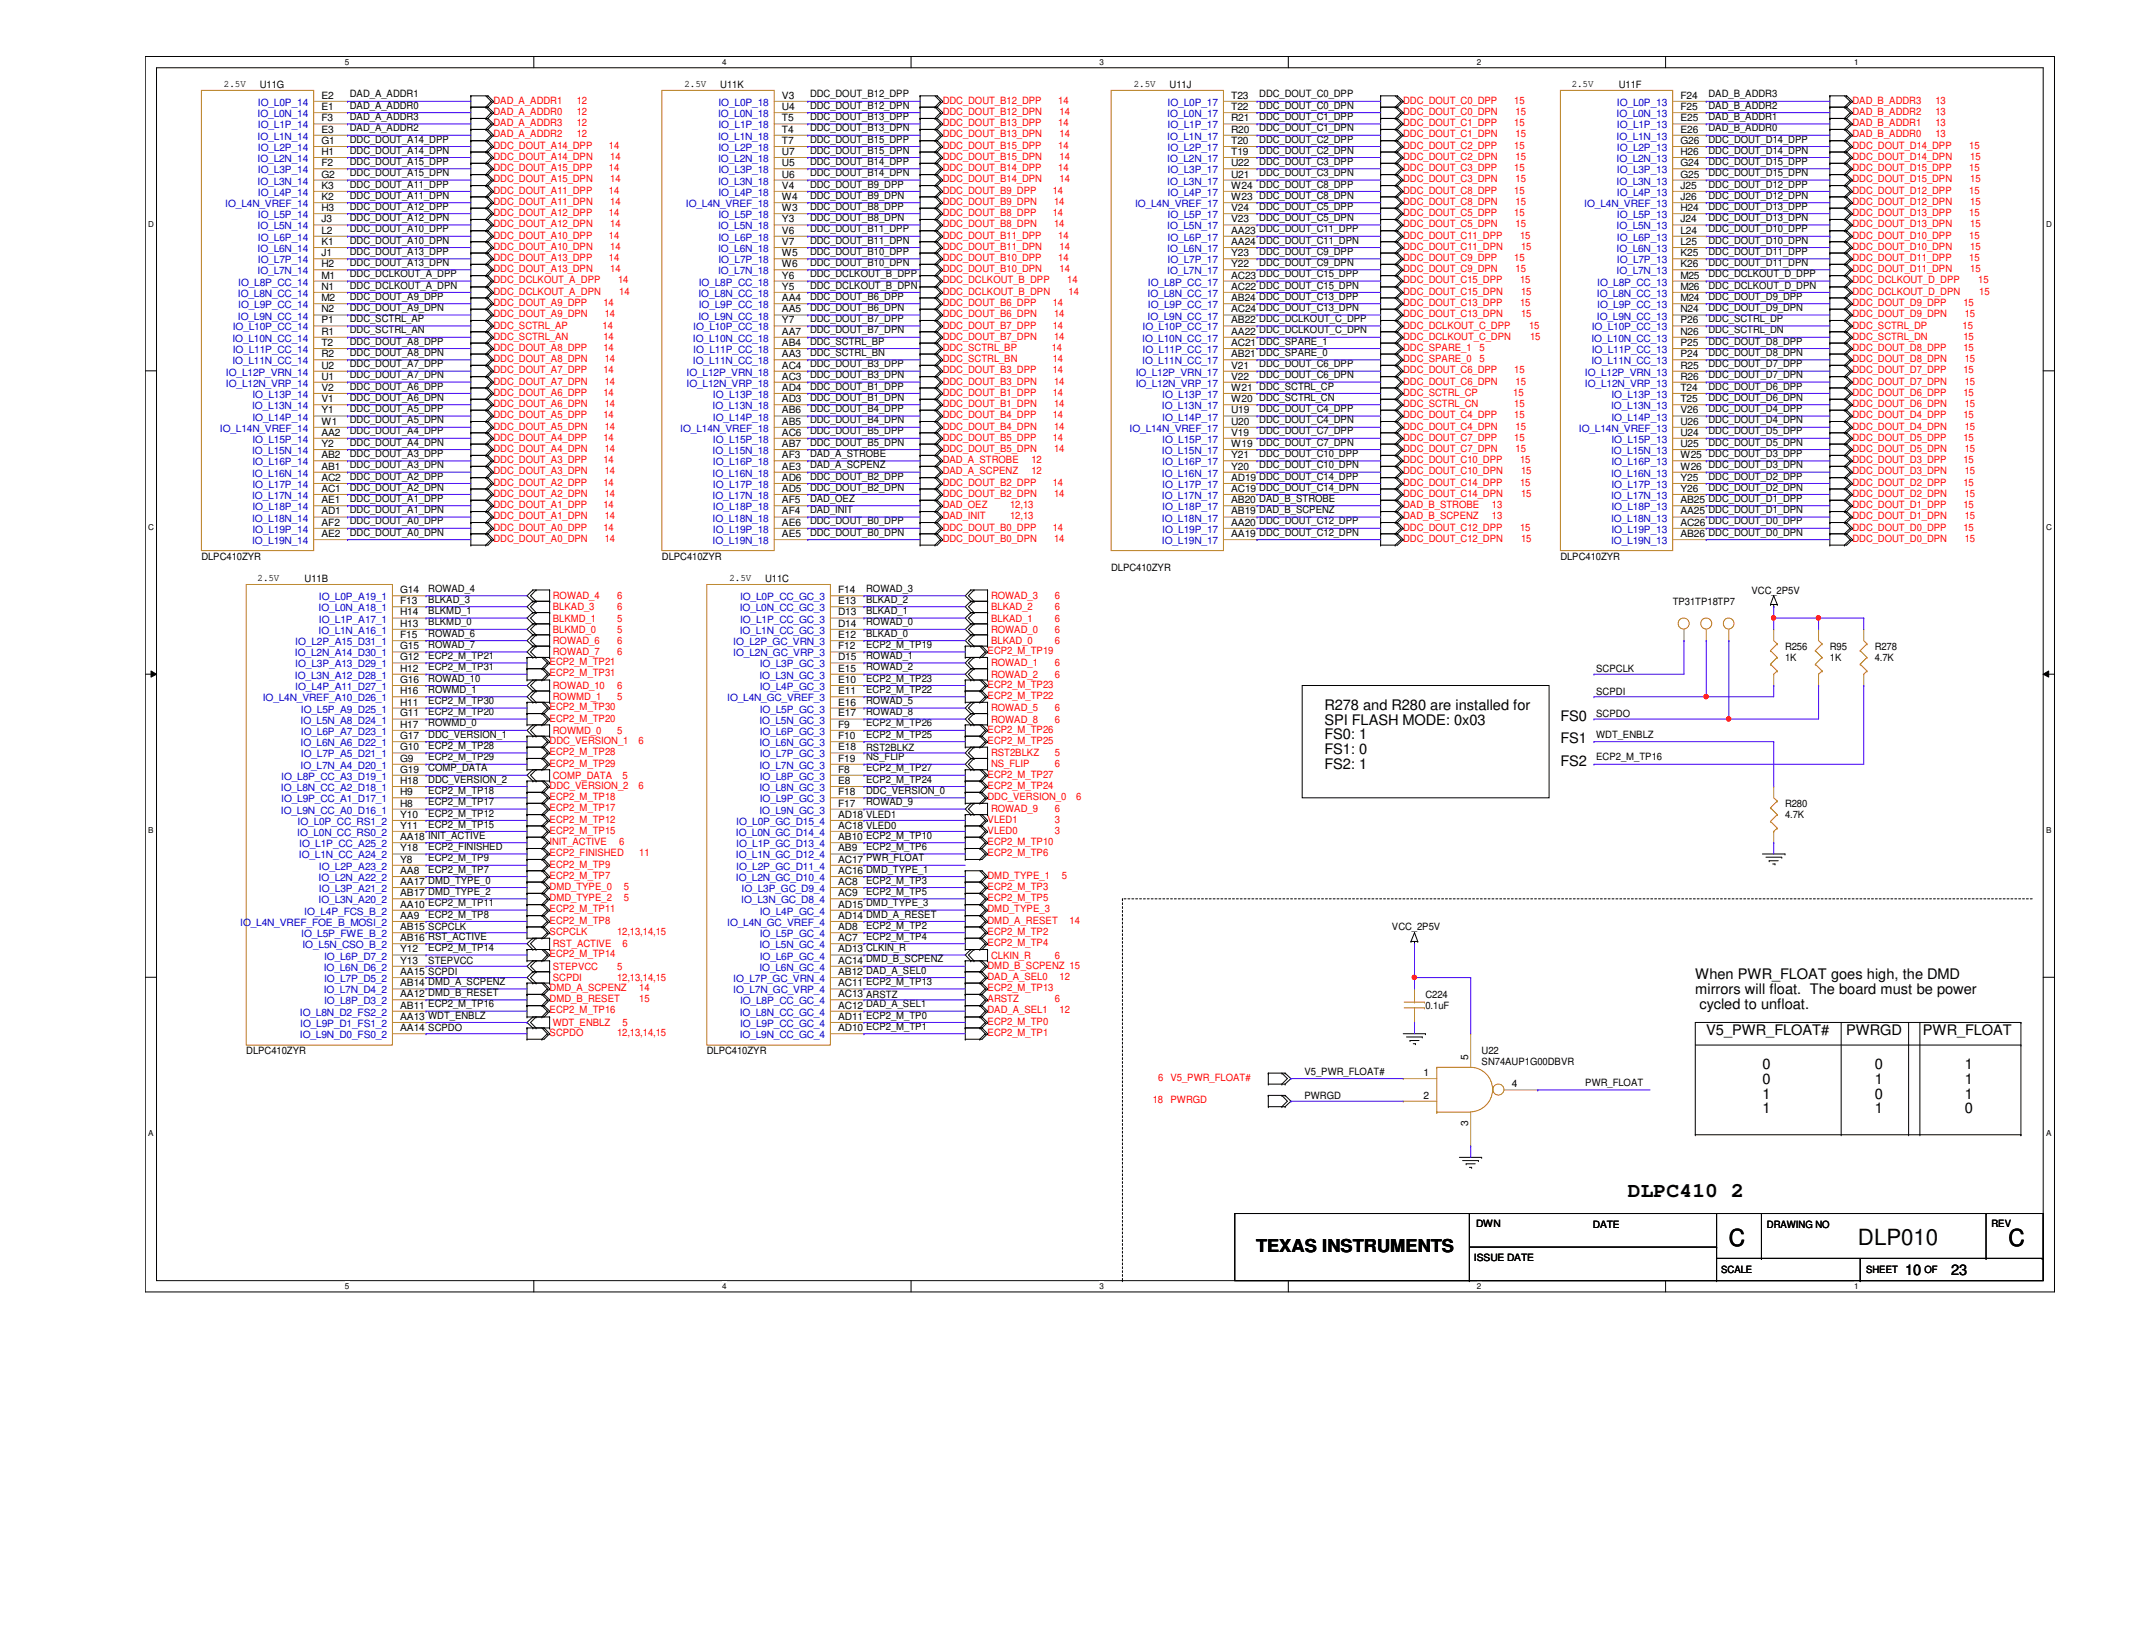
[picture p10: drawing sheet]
<svg xmlns="http://www.w3.org/2000/svg" width="279mm" height="216mm" viewBox="0 0 279 216" stroke-linecap="round" stroke-linejoin="round" font-family="sans-serif">
<defs><g id="words">
<g font-size="3.1">
<text x="226.8" y="163.4">C</text>
<text x="263.5" y="163.4">C</text>
</g>
<text font-size="2.9" x="243.7" y="163.2">DLP010</text>
<text font-size="2.8" x="213.5" y="157.1">DLPC410 2</text>
<text font-size="2.3" x="164.8" y="164.3">TEXAS INSTRUMENTS</text>
<g font-size="1.9">
<text x="173.7" y="93.1">R278 and R280 are installed for</text>
<text x="173.7" y="95">SPI FLASH MODE: 0x03</text>
<text x="204.7" y="94.6">FS0</text>
<text x="173.7" y="97">FS0: 1</text>
<text x="173.7" y="98.9">FS1: 0</text>
<text x="173.7" y="100.9">FS2: 1</text>
<text x="204.7" y="97.5">FS1</text>
<text x="204.7" y="100.5">FS2</text>
<text x="222.4" y="128.4">When PWR_FLOAT goes high, the DMD</text>
<text x="222.4" y="130.4">mirrors will float. The board must be power</text>
<text x="222.9" y="132.3">cycled to unfloat.</text>
<text x="223.8" y="135.8">V5_PWR_FLOAT#</text>
<text x="242.1" y="135.8">PWRGD</text>
<text x="252.2" y="135.8">PWR_FLOAT</text>
<text x="231.2" y="140.2">0</text>
<text x="231.2" y="142.2">0</text>
<text x="245.9" y="140.2">0</text>
<text x="245.9" y="142.2">1</text>
<text x="257.7" y="140.2">1</text>
<text x="257.7" y="142.2">1</text>
<text x="231.2" y="144.1">1</text>
<text x="231.2" y="146">1</text>
<text x="245.9" y="144.1">0</text>
<text x="245.9" y="146">1</text>
<text x="257.7" y="144.1">1</text>
<text x="257.7" y="146">0</text>
<text x="249.9" y="167.2">10</text>
<text x="255.9" y="167.2">23</text>
</g>
<g font-size="1.3">
<text x="29.4" y="11.4">2.5V</text>
<text x="34.1" y="11.6">U11G</text>
<text x="89.8" y="11.4">2.5V</text>
<text x="94.5" y="11.6">U11K</text>
<text x="148.7" y="11.4">2.5V</text>
<text x="153.4" y="11.6">U11J</text>
<text x="206.2" y="11.4">2.5V</text>
<text x="212.3" y="11.6">U11F</text>
<text x="42.2" y="13">E2</text>
<text x="42.2" y="14.4">E1</text>
<text x="42.2" y="15.9">F3</text>
<text x="42.2" y="17.4">E3</text>
<text x="45.9" y="12.8">DAD_A_ADDR1</text>
<text x="45.9" y="17.2">DAD_A_ADDR2</text>
<text x="45.9" y="15.7">DAD_A_ADDR3</text>
<text x="45.9" y="14.3">DAD_A_ADDR0</text>
<text x="102.6" y="13">V3</text>
<text x="102.6" y="14.4">U4</text>
<text x="102.6" y="15.9">T5</text>
<text x="102.6" y="17.4">T4</text>
<text x="106.3" y="15.7">DDC_DOUT_B13_DPP</text>
<text x="106.3" y="17.2">DDC_DOUT_B13_DPN</text>
<text x="106.3" y="14.3">DDC_DOUT_B12_DPN</text>
<text x="106.3" y="12.8">DDC_DOUT_B12_DPP</text>
<text x="161.5" y="13">T23</text>
<text x="161.5" y="14.4">T22</text>
<text x="161.5" y="15.9">R21</text>
<text x="161.5" y="17.4">R20</text>
<text x="165.2" y="12.8">DDC_DOUT_C0_DPP</text>
<text x="165.2" y="14.3">DDC_DOUT_C0_DPN</text>
<text x="165.2" y="15.7">DDC_DOUT_C1_DPP</text>
<text x="165.2" y="17.2">DDC_DOUT_C1_DPN</text>
<text x="220.4" y="13">F24</text>
<text x="220.4" y="14.4">F25</text>
<text x="220.4" y="15.9">E25</text>
<text x="220.4" y="17.4">E26</text>
<text x="224.1" y="17.2">DAD_B_ADDR0</text>
<text x="224.1" y="12.8">DAD_B_ADDR3</text>
<text x="224.1" y="14.3">DAD_B_ADDR2</text>
<text x="224.1" y="15.7">DAD_B_ADDR1</text>
<text x="42.2" y="18.9">G1</text>
<text x="42.2" y="20.3">H1</text>
<text x="42.2" y="21.8">F2</text>
<text x="42.2" y="23.3">G2</text>
<text x="45.9" y="18.7">DDC_DOUT_A14_DPP</text>
<text x="45.9" y="20.2">DDC_DOUT_A14_DPN</text>
<text x="45.9" y="23.1">DDC_DOUT_A15_DPN</text>
<text x="45.9" y="21.6">DDC_DOUT_A15_DPP</text>
<text x="102.6" y="18.9">T7</text>
<text x="102.6" y="20.3">U7</text>
<text x="102.6" y="21.8">U5</text>
<text x="102.6" y="23.3">U6</text>
<text x="106.3" y="20.2">DDC_DOUT_B15_DPN</text>
<text x="106.3" y="18.7">DDC_DOUT_B15_DPP</text>
<text x="106.3" y="23.1">DDC_DOUT_B14_DPN</text>
<text x="106.3" y="21.6">DDC_DOUT_B14_DPP</text>
<text x="161.5" y="18.9">T20</text>
<text x="161.5" y="20.3">T19</text>
<text x="161.5" y="21.8">U22</text>
<text x="161.5" y="23.3">U21</text>
<text x="165.2" y="18.7">DDC_DOUT_C2_DPP</text>
<text x="165.2" y="20.2">DDC_DOUT_C2_DPN</text>
<text x="165.2" y="23.1">DDC_DOUT_C3_DPN</text>
<text x="165.2" y="21.6">DDC_DOUT_C3_DPP</text>
<text x="220.4" y="18.9">G26</text>
<text x="220.4" y="20.3">H26</text>
<text x="220.4" y="21.8">G24</text>
<text x="220.4" y="23.3">G25</text>
<text x="224.1" y="18.7">DDC_DOUT_D14_DPP</text>
<text x="224.1" y="20.2">DDC_DOUT_D14_DPN</text>
<text x="224.1" y="21.6">DDC_DOUT_D15_DPP</text>
<text x="224.1" y="23.1">DDC_DOUT_D15_DPN</text>
<text x="42.2" y="24.8">K3</text>
<text x="42.2" y="26.2">K2</text>
<text x="42.2" y="27.7">H3</text>
<text x="42.2" y="29.2">J3</text>
<text x="45.9" y="27.5">DDC_DOUT_A12_DPP</text>
<text x="45.9" y="29">DDC_DOUT_A12_DPN</text>
<text x="45.9" y="26.1">DDC_DOUT_A11_DPN</text>
<text x="45.9" y="24.6">DDC_DOUT_A11_DPP</text>
<text x="102.6" y="24.8">V4</text>
<text x="102.6" y="26.2">W4</text>
<text x="102.6" y="27.7">W3</text>
<text x="102.6" y="29.2">Y3</text>
<text x="106.3" y="24.6">DDC_DOUT_B9_DPP</text>
<text x="106.3" y="26.1">DDC_DOUT_B9_DPN</text>
<text x="106.3" y="29">DDC_DOUT_B8_DPN</text>
<text x="106.3" y="27.5">DDC_DOUT_B8_DPP</text>
<text x="161.5" y="24.8">W24 DDC_DOUT_C8_DPP</text>
<text x="161.5" y="26.2">W23 DDC_DOUT_C8_DPN</text>
<text x="161.5" y="27.7">V24</text>
<text x="161.5" y="29.2">V23</text>
<text x="165.2" y="29">DDC_DOUT_C5_DPN</text>
<text x="165.2" y="27.5">DDC_DOUT_C5_DPP</text>
<text x="220.4" y="24.8">J25</text>
<text x="220.4" y="26.2">J26</text>
<text x="220.4" y="27.7">H24</text>
<text x="220.4" y="29.2">J24</text>
<text x="224.1" y="26.1">DDC_DOUT_D12_DPN</text>
<text x="224.1" y="24.6">DDC_DOUT_D12_DPP</text>
<text x="224.1" y="27.5">DDC_DOUT_D13_DPP</text>
<text x="224.1" y="29">DDC_DOUT_D13_DPN</text>
<text x="42.2" y="30.6">L2</text>
<text x="42.2" y="32.1">K1</text>
<text x="42.2" y="33.6">J1</text>
<text x="42.2" y="35.1">H2</text>
<text x="45.9" y="30.5">DDC_DOUT_A10_DPP</text>
<text x="45.9" y="32">DDC_DOUT_A10_DPN</text>
<text x="45.9" y="34.9">DDC_DOUT_A13_DPN</text>
<text x="45.9" y="33.4">DDC_DOUT_A13_DPP</text>
<text x="102.6" y="30.6">V6</text>
<text x="102.6" y="32.1">V7</text>
<text x="102.6" y="33.6">W5</text>
<text x="102.6" y="35.1">W6</text>
<text x="106.3" y="30.5">DDC_DOUT_B11_DPP</text>
<text x="106.3" y="32">DDC_DOUT_B11_DPN</text>
<text x="106.3" y="34.9">DDC_DOUT_B10_DPN</text>
<text x="106.3" y="33.4">DDC_DOUT_B10_DPP</text>
<text x="161.5" y="30.6">AA23 DDC_DOUT_C11_DPP</text>
<text x="161.5" y="32.1">AA24 DDC_DOUT_C11_DPN</text>
<text x="161.5" y="33.6">Y23</text>
<text x="161.5" y="35.1">Y22</text>
<text x="165.2" y="33.4">DDC_DOUT_C9_DPP</text>
<text x="165.2" y="34.9">DDC_DOUT_C9_DPN</text>
<text x="220.4" y="30.6">L24</text>
<text x="220.4" y="32.1">L25</text>
<text x="220.4" y="33.6">K25</text>
<text x="220.4" y="35.1">K26</text>
<text x="224.1" y="32">DDC_DOUT_D10_DPN</text>
<text x="224.1" y="34.9">DDC_DOUT_D11_DPN</text>
<text x="224.1" y="33.4">DDC_DOUT_D11_DPP</text>
<text x="224.1" y="30.5">DDC_DOUT_D10_DPP</text>
<text x="42.2" y="36.5">M1</text>
<text x="42.2" y="38">N1</text>
<text x="42.2" y="39.5">M2</text>
<text x="42.2" y="41">N2</text>
<text x="45.9" y="40.8">DDC_DOUT_A9_DPN</text>
<text x="45.9" y="39.3">DDC_DOUT_A9_DPP</text>
<text x="45.9" y="37.8">DDC_DCLKOUT_A_DPN</text>
<text x="45.9" y="36.4">DDC_DCLKOUT_A_DPP</text>
<text x="102.6" y="36.5">Y6</text>
<text x="102.6" y="38">Y5</text>
<text x="102.6" y="39.5">AA4</text>
<text x="102.6" y="41">AA5</text>
<text x="106.3" y="36.4">DDC_DCLKOUT_B_DPP</text>
<text x="106.3" y="37.8">DDC_DCLKOUT_B_DPN</text>
<text x="106.3" y="40.8">DDC_DOUT_B6_DPN</text>
<text x="106.3" y="39.3">DDC_DOUT_B6_DPP</text>
<text x="161.5" y="36.5">AC23 DDC_DOUT_C15_DPP</text>
<text x="161.5" y="38">AC22 DDC_DOUT_C15_DPN</text>
<text x="161.5" y="39.5">AB24 DDC_DOUT_C13_DPP</text>
<text x="161.5" y="41">AC24 DDC_DOUT_C13_DPN</text>
<text x="220.4" y="36.5">M25</text>
<text x="220.4" y="38">M26</text>
<text x="220.4" y="39.5">M24</text>
<text x="220.4" y="41">N24</text>
<text x="224.1" y="40.8">DDC_DOUT_D9_DPN</text>
<text x="224.1" y="39.3">DDC_DOUT_D9_DPP</text>
<text x="224.1" y="37.8">DDC_DCLKOUT_D_DPN</text>
<text x="224.1" y="36.4">DDC_DCLKOUT_D_DPP</text>
<text x="42.2" y="42.4">P1</text>
<text x="42.2" y="43.9">R1</text>
<text x="42.2" y="45.4">T2</text>
<text x="42.2" y="46.9">R2</text>
<text x="45.9" y="45.2">DDC_DOUT_A8_DPP</text>
<text x="45.9" y="46.7">DDC_DOUT_A8_DPN</text>
<text x="45.9" y="43.7">DDC_SCTRL_AN</text>
<text x="45.9" y="42.2">DDC_SCTRL_AP</text>
<text x="102.6" y="42.4">Y7</text>
<text x="102.6" y="43.9">AA7</text>
<text x="102.6" y="45.4">AB4</text>
<text x="102.6" y="46.9">AA3</text>
<text x="106.3" y="42.2">DDC_DOUT_B7_DPP</text>
<text x="106.3" y="43.7">DDC_DOUT_B7_DPN</text>
<text x="106.3" y="46.7">DDC_SCTRL_BN</text>
<text x="106.3" y="45.2">DDC_SCTRL_BP</text>
<text x="161.5" y="42.4">AB22 DDC_DCLKOUT_C_DPP</text>
<text x="161.5" y="43.9">AA22 DDC_DCLKOUT_C_DPN</text>
<text x="161.5" y="45.4">AC21 DDC_SPARE_1</text>
<text x="161.5" y="46.9">AB21 DDC_SPARE_0</text>
<text x="220.4" y="42.4">P26</text>
<text x="220.4" y="43.9">N26</text>
<text x="220.4" y="45.4">P25</text>
<text x="220.4" y="46.9">P24</text>
<text x="224.1" y="43.7">DDC_SCTRL_DN</text>
<text x="224.1" y="42.2">DDC_SCTRL_DP</text>
<text x="224.1" y="45.2">DDC_DOUT_D8_DPP</text>
<text x="224.1" y="46.7">DDC_DOUT_D8_DPN</text>
<text x="42.2" y="48.3">U2</text>
<text x="42.2" y="49.8">U1</text>
<text x="42.2" y="51.3">V2</text>
<text x="42.2" y="52.7">V1</text>
<text x="45.9" y="51.1">DDC_DOUT_A6_DPP</text>
<text x="45.9" y="52.6">DDC_DOUT_A6_DPN</text>
<text x="45.9" y="49.6">DDC_DOUT_A7_DPN</text>
<text x="45.9" y="48.2">DDC_DOUT_A7_DPP</text>
<text x="102.6" y="48.3">AC4</text>
<text x="102.6" y="49.8">AC3</text>
<text x="102.6" y="51.3">AD4</text>
<text x="102.6" y="52.7">AD3</text>
<text x="106.3" y="48.2">DDC_DOUT_B3_DPP</text>
<text x="106.3" y="49.6">DDC_DOUT_B3_DPN</text>
<text x="106.3" y="51.1">DDC_DOUT_B1_DPP</text>
<text x="106.3" y="52.6">DDC_DOUT_B1_DPN</text>
<text x="161.5" y="48.3">V21</text>
<text x="161.5" y="49.8">V22</text>
<text x="161.5" y="51.3">W21 DDC_SCTRL_CP</text>
<text x="161.5" y="52.7">W20 DDC_SCTRL_CN</text>
<text x="165.2" y="48.2">DDC_DOUT_C6_DPP</text>
<text x="165.2" y="49.6">DDC_DOUT_C6_DPN</text>
<text x="220.4" y="48.3">R25</text>
<text x="220.4" y="49.8">R26</text>
<text x="220.4" y="51.3">T24</text>
<text x="220.4" y="52.7">T25</text>
<text x="224.1" y="51.1">DDC_DOUT_D6_DPP</text>
<text x="224.1" y="52.6">DDC_DOUT_D6_DPN</text>
<text x="224.1" y="48.2">DDC_DOUT_D7_DPP</text>
<text x="224.1" y="49.6">DDC_DOUT_D7_DPN</text>
<text x="42.2" y="54.2">Y1</text>
<text x="42.2" y="55.7">W1</text>
<text x="42.2" y="57.1">AA2</text>
<text x="42.2" y="58.6">Y2</text>
<text x="45.9" y="57">DDC_DOUT_A4_DPP</text>
<text x="45.9" y="58.5">DDC_DOUT_A4_DPN</text>
<text x="45.9" y="54.1">DDC_DOUT_A5_DPP</text>
<text x="45.9" y="59.9">DDC_DOUT_A3_DPP</text>
<text x="45.9" y="55.5">DDC_DOUT_A5_DPN</text>
<text x="102.6" y="54.2">AB6</text>
<text x="102.6" y="55.7">AB5</text>
<text x="102.6" y="57.1">AC6</text>
<text x="102.6" y="58.6">AB7</text>
<text x="106.3" y="57">DDC_DOUT_B5_DPP</text>
<text x="106.3" y="58.5">DDC_DOUT_B5_DPN</text>
<text x="106.3" y="55.5">DDC_DOUT_B4_DPN</text>
<text x="106.3" y="54.1">DDC_DOUT_B4_DPP</text>
<text x="106.3" y="59.9">DAD_A_STROBE</text>
<text x="161.5" y="54.2">U19</text>
<text x="161.5" y="55.7">U20</text>
<text x="161.5" y="57.1">V19</text>
<text x="161.5" y="58.6">W19 DDC_DOUT_C7_DPN</text>
<text x="165.2" y="54.1">DDC_DOUT_C4_DPP</text>
<text x="165.2" y="55.5">DDC_DOUT_C4_DPN</text>
<text x="165.2" y="59.9">DDC_DOUT_C10_DPP</text>
<text x="165.2" y="57">DDC_DOUT_C7_DPP</text>
<text x="220.4" y="54.2">V26</text>
<text x="220.4" y="55.7">U26</text>
<text x="220.4" y="57.1">U24</text>
<text x="220.4" y="58.6">U25</text>
<text x="224.1" y="54.1">DDC_DOUT_D4_DPP</text>
<text x="224.1" y="55.5">DDC_DOUT_D4_DPN</text>
<text x="224.1" y="57">DDC_DOUT_D5_DPP</text>
<text x="224.1" y="58.5">DDC_DOUT_D5_DPN</text>
<text x="42.2" y="60.1">AB2</text>
<text x="42.2" y="61.6">AB1</text>
<text x="42.2" y="63.1">AC2</text>
<text x="42.2" y="64.5">AC1</text>
<text x="42.2" y="66">AE1</text>
<text x="45.9" y="62.9">DDC_DOUT_A2_DPP</text>
<text x="45.9" y="64.3">DDC_DOUT_A2_DPN</text>
<text x="45.9" y="65.8">DDC_DOUT_A1_DPP</text>
<text x="45.9" y="61.4">DDC_DOUT_A3_DPN</text>
<text x="102.6" y="60.1">AF3</text>
<text x="102.6" y="61.6">AE3</text>
<text x="102.6" y="63.1">AD6</text>
<text x="102.6" y="64.5">AD5</text>
<text x="102.6" y="66">AF5</text>
<text x="106.3" y="64.3">DDC_DOUT_B2_DPN</text>
<text x="106.3" y="62.9">DDC_DOUT_B2_DPP</text>
<text x="106.3" y="65.8">DAD_OEZ</text>
<text x="106.3" y="61.4">DAD_A_SCPENZ</text>
<text x="161.5" y="60.1">Y21</text>
<text x="161.5" y="61.6">Y20</text>
<text x="161.5" y="63.1">AD19 DDC_DOUT_C14_DPP</text>
<text x="161.5" y="64.5">AC19 DDC_DOUT_C14_DPN</text>
<text x="161.5" y="66">AB20 DAD_B_STROBE</text>
<text x="165.2" y="61.4">DDC_DOUT_C10_DPN</text>
<text x="220.4" y="60.1">W25 DDC_DOUT_D3_DPP</text>
<text x="220.4" y="61.6">W26 DDC_DOUT_D3_DPN</text>
<text x="220.4" y="63.1">Y25</text>
<text x="220.4" y="64.5">Y26</text>
<text x="220.4" y="66">AB25 DDC_DOUT_D1_DPP</text>
<text x="224.1" y="64.3">DDC_DOUT_D2_DPN</text>
<text x="224.1" y="62.9">DDC_DOUT_D2_DPP</text>
<text x="42.2" y="67.5">AD1</text>
<text x="42.2" y="69">AF2</text>
<text x="42.2" y="70.4">AE2</text>
<text x="45.9" y="68.8">DDC_DOUT_A0_DPP</text>
<text x="45.9" y="70.3">DDC_DOUT_A0_DPN</text>
<text x="45.9" y="67.3">DDC_DOUT_A1_DPN</text>
<text x="102.6" y="67.5">AF4</text>
<text x="102.6" y="69">AE6</text>
<text x="102.6" y="70.4">AE5</text>
<text x="106.3" y="70.3">DDC_DOUT_B0_DPN</text>
<text x="106.3" y="68.8">DDC_DOUT_B0_DPP</text>
<text x="106.3" y="67.3">DAD_INIT</text>
<text x="161.5" y="67.5">AB19 DAD_B_SCPENZ</text>
<text x="161.5" y="69">AA20 DDC_DOUT_C12_DPP</text>
<text x="161.5" y="70.4">AA19 DDC_DOUT_C12_DPN</text>
<text x="220.4" y="67.5">AA25 DDC_DOUT_D1_DPN</text>
<text x="220.4" y="69">AC26 DDC_DOUT_D0_DPP</text>
<text x="220.4" y="70.4">AB26 DDC_DOUT_D0_DPN</text>
<text x="26.4" y="73.4">DLPC410ZYR</text>
<text x="33.8" y="76.2">2.5V</text>
<text x="40" y="76.4">U11B</text>
<text x="52.5" y="77.8">G14</text>
<text x="56.2" y="77.6">ROWAD_4</text>
<text x="86.8" y="73.4">DLPC410ZYR</text>
<text x="95.7" y="76.2">2.5V</text>
<text x="100.4" y="76.4">U11C</text>
<text x="109.9" y="77.8">F14</text>
<text x="113.6" y="77.6">ROWAD_3</text>
<text x="145.8" y="74.9">DLPC410ZYR</text>
<text x="204.7" y="73.4">DLPC410ZYR</text>
<text x="229.7" y="77.9">VCC_2P5V</text>
<text x="52.5" y="79.2">F13</text>
<text x="52.5" y="80.7">H14</text>
<text x="52.5" y="82.2">H13</text>
<text x="52.5" y="83.7">F15</text>
<text x="56.2" y="79.1">BLKAD_3</text>
<text x="56.2" y="83.5">ROWAD_6</text>
<text x="56.2" y="82">BLKMD_0</text>
<text x="56.2" y="80.6">BLKMD_1</text>
<text x="109.9" y="79.2">E13</text>
<text x="109.9" y="80.7">D13</text>
<text x="109.9" y="82.2">D14</text>
<text x="109.9" y="83.7">E12</text>
<text x="113.6" y="79.1">BLKAD_2</text>
<text x="113.6" y="80.6">BLKAD_1</text>
<text x="113.6" y="83.5">BLKAD_0</text>
<text x="113.6" y="82">ROWAD_0</text>
<text x="219.4" y="79.3">TP31TP18TP7</text>
<text x="52.5" y="85.2">G15</text>
<text x="52.5" y="86.6">G12</text>
<text x="52.5" y="88.1">H12</text>
<text x="52.5" y="89.6">G16</text>
<text x="56.2" y="87.9">ECP2_M_TP31</text>
<text x="56.2" y="86.4">ECP2_M_TP21</text>
<text x="56.2" y="85">ROWAD_7</text>
<text x="56.2" y="89.4">ROWAD_10</text>
<text x="109.9" y="85.2">F12</text>
<text x="109.9" y="86.6">D15</text>
<text x="109.9" y="88.1">E15</text>
<text x="109.9" y="89.6">E10</text>
<text x="113.6" y="89.4">ECP2_M_TP23</text>
<text x="113.6" y="85">ECP2_M_TP19</text>
<text x="113.6" y="86.4">ROWAD_1</text>
<text x="113.6" y="87.9">ROWAD_2</text>
<text x="209.4" y="88.1">SCPCLK</text>
<text x="234.1" y="85.2">R256</text>
<text x="234.1" y="86.7">1K</text>
<text x="240" y="85.2">R95</text>
<text x="240" y="86.7">1K</text>
<text x="245.9" y="85.2">R278</text>
<text x="245.9" y="86.7">4.7K</text>
<text x="52.5" y="91.1">H16</text>
<text x="52.5" y="92.5">H11</text>
<text x="52.5" y="94">G11</text>
<text x="52.5" y="95.5">H17</text>
<text x="56.2" y="93.8">ECP2_M_TP20</text>
<text x="56.2" y="92.4">ECP2_M_TP30</text>
<text x="56.2" y="95.3">ROWMD_0</text>
<text x="56.2" y="90.9">ROWMD_1</text>
<text x="109.9" y="91.1">E11</text>
<text x="109.9" y="92.5">E16</text>
<text x="109.9" y="94">E17</text>
<text x="109.9" y="95.5">F9</text>
<text x="113.6" y="95.3">ECP2_M_TP26</text>
<text x="113.6" y="90.9">ECP2_M_TP22</text>
<text x="113.6" y="93.8">ROWAD_8</text>
<text x="113.6" y="92.4">ROWAD_5</text>
<text x="209.4" y="94">SCPDO</text>
<text x="209.4" y="91.1">SCPDI</text>
<text x="52.5" y="96.9">G17</text>
<text x="52.5" y="98.4">G10</text>
<text x="52.5" y="99.9">G9</text>
<text x="52.5" y="101.3">G19</text>
<text x="56.2" y="99.7">ECP2_M_TP29</text>
<text x="56.2" y="101.2">COMP_DATA</text>
<text x="56.2" y="96.8">DDC_VERSION_1</text>
<text x="56.2" y="98.3">ECP2_M_TP28</text>
<text x="109.9" y="96.9">F10</text>
<text x="109.9" y="98.4">E18</text>
<text x="109.9" y="99.9">F19</text>
<text x="109.9" y="101.3">F8</text>
<text x="113.6" y="96.8">ECP2_M_TP25</text>
<text x="113.6" y="101.2">ECP2_M_TP27</text>
<text x="113.6" y="99.7">NS_FLIP</text>
<text x="113.6" y="98.5">RST2BLKZ</text>
<text x="209.4" y="96.8">WDT_ENBLZ</text>
<text x="209.4" y="99.7">ECP2_M_TP16</text>
<text x="52.5" y="102.8">H18</text>
<text x="52.5" y="104.3">H9</text>
<text x="52.5" y="105.8">H8</text>
<text x="52.5" y="107.3">Y10</text>
<text x="56.2" y="104.1">ECP2_M_TP18</text>
<text x="56.2" y="107.1">ECP2_M_TP12</text>
<text x="56.2" y="102.7">DDC_VERSION_2</text>
<text x="56.2" y="105.6">ECP2_M_TP17</text>
<text x="109.9" y="102.8">E8</text>
<text x="109.9" y="104.3">F18</text>
<text x="109.9" y="105.8">F17</text>
<text x="109.9" y="107.3">AD18 VLED1</text>
<text x="113.6" y="102.7">ECP2_M_TP24</text>
<text x="113.6" y="104.1">DDC_VERSION_0</text>
<text x="113.6" y="105.6">ROWAD_9</text>
<text x="234.1" y="105.8">R280</text>
<text x="234.1" y="107.3">4.7K</text>
<text x="52.5" y="108.7">Y11</text>
<text x="52.5" y="110.2">AA18 INIT_ACTIVE</text>
<text x="52.5" y="111.7">Y18</text>
<text x="52.5" y="113.2">Y8</text>
<text x="56.2" y="108.5">ECP2_M_TP15</text>
<text x="56.2" y="113">ECP2_M_TP9</text>
<text x="56.2" y="111.5">ECP2_FINISHED</text>
<text x="109.9" y="108.7">AC18 VLED0</text>
<text x="109.9" y="110.2">AB10 ECP2_M_TP10</text>
<text x="109.9" y="111.7">AB9</text>
<text x="109.9" y="113.2">AC17 PWR_FLOAT</text>
<text x="113.6" y="111.5">ECP2_M_TP6</text>
<text x="52.5" y="114.6">AA8</text>
<text x="52.5" y="116.1">AA17 DMD_TYPE_0</text>
<text x="52.5" y="117.6">AB17 DMD_TYPE_2</text>
<text x="52.5" y="119">AA10 ECP2_M_TP11</text>
<text x="56.2" y="114.5">ECP2_M_TP7</text>
<text x="109.9" y="114.6">AC16 DMD_TYPE_1</text>
<text x="109.9" y="116.1">AC8</text>
<text x="109.9" y="117.6">AC9</text>
<text x="109.9" y="119">AD15 DMD_TYPE_3</text>
<text x="113.6" y="117.4">ECP2_M_TP5</text>
<text x="113.6" y="115.9">ECP2_M_TP3</text>
<text x="52.5" y="120.5">AA9</text>
<text x="52.5" y="122">AB15 SCPCLK</text>
<text x="52.5" y="123.4">AB16 RST_ACTIVE</text>
<text x="52.5" y="124.9">Y12</text>
<text x="56.2" y="120.4">ECP2_M_TP8</text>
<text x="56.2" y="124.8">ECP2_M_TP14</text>
<text x="109.9" y="120.5">AD14 DMD_A_RESET</text>
<text x="109.9" y="122">AD8</text>
<text x="109.9" y="123.4">AC7</text>
<text x="109.9" y="124.9">AD13 CLKIN_R</text>
<text x="113.6" y="123.3">ECP2_M_TP4</text>
<text x="113.6" y="121.8">ECP2_M_TP2</text>
<text x="182.6" y="122">VCC_2P5V</text>
<text x="52.5" y="126.4">Y13</text>
<text x="52.5" y="127.9">AA15 SCPDI</text>
<text x="52.5" y="129.4">AB14 DMD_A_SCPENZ</text>
<text x="52.5" y="130.8">AA12 DMD_B_RESET</text>
<text x="56.2" y="126.4">STEPVCC</text>
<text x="109.9" y="126.4">AC14 DMD_B_SCPENZ</text>
<text x="109.9" y="127.9">AB12 DAD_A_SEL0</text>
<text x="109.9" y="129.4">AC11 ECP2_M_TP13</text>
<text x="109.9" y="130.8">AC13 ARSTZ</text>
<text x="187" y="130.9">C224</text>
<text x="52.5" y="132.3">AB11 ECP2_M_TP16</text>
<text x="52.5" y="133.8">AA13 WDT_ENBLZ</text>
<text x="52.5" y="135.3">AA14 SCPDO</text>
<text x="109.9" y="132.3">AC12 DAD_A_SEL1</text>
<text x="109.9" y="133.8">AD11 ECP2_M_TP0</text>
<text x="109.9" y="135.3">AD10 ECP2_M_TP1</text>
<text x="187" y="132.3">0.1uF</text>
<text x="32.3" y="138.3">DLPC410ZYR</text>
<text x="92.7" y="138.3">DLPC410ZYR</text>
<text x="171.1" y="141">V5_PWR_FLOAT#</text>
<text x="186.7" y="141.1">1</text>
<text x="192.6" y="139" transform="rotate(-90 192.6 139)">5</text>
<text x="194.4" y="138.3">U22</text>
<text x="194.4" y="139.7">SN74AUP1G00DBVR</text>
<text x="198.3" y="142.6">4</text>
<text x="207.9" y="142.5">PWR_FLOAT</text>
<text x="171.1" y="144.1">PWRGD</text>
<text x="186.7" y="144.1">2</text>
<text x="192.6" y="147.7" transform="rotate(-90 192.6 147.7)">3</text>
<text x="193.6" y="161">DWN</text>
<text x="209" y="161.1">DATE</text>
<text x="231.8" y="161.1">DRAWING NO</text>
<text x="261.2" y="161">REV</text>
<text x="193.3" y="165.4">ISSUE DATE</text>
<text x="225.8" y="167">SCALE</text>
<text x="244.8" y="167">SHEET</text>
<text x="252.4" y="167">OF</text>
</g>
<g font-size="1.3" fill="#00c">
<text x="33.8" y="15.4">IO_L0N_14</text>
<text x="33.8" y="13.9">IO_L0P_14</text>
<text x="33.8" y="16.8">IO_L1P_14</text>
<text x="94.2" y="15.4">IO_L0N_18</text>
<text x="94.2" y="13.9">IO_L0P_18</text>
<text x="94.2" y="16.8">IO_L1P_18</text>
<text x="153.1" y="15.4">IO_L0N_17</text>
<text x="153.2" y="13.9">IO_L0P_17</text>
<text x="153.2" y="16.8">IO_L1P_17</text>
<text x="212" y="15.4">IO_L0N_13</text>
<text x="212.1" y="13.9">IO_L0P_13</text>
<text x="212.1" y="16.8">IO_L1P_13</text>
<text x="33.8" y="18.3">IO_L1N_14</text>
<text x="33.8" y="21.3">IO_L2N_14</text>
<text x="33.8" y="19.8">IO_L2P_14</text>
<text x="33.8" y="22.7">IO_L3P_14</text>
<text x="94.2" y="18.3">IO_L1N_18</text>
<text x="94.2" y="21.3">IO_L2N_18</text>
<text x="94.2" y="19.8">IO_L2P_18</text>
<text x="94.2" y="22.7">IO_L3P_18</text>
<text x="153.1" y="18.3">IO_L1N_17</text>
<text x="153.1" y="21.3">IO_L2N_17</text>
<text x="153.2" y="19.8">IO_L2P_17</text>
<text x="153.2" y="22.7">IO_L3P_17</text>
<text x="212" y="18.3">IO_L1N_13</text>
<text x="212" y="21.3">IO_L2N_13</text>
<text x="212.1" y="19.8">IO_L2P_13</text>
<text x="212.1" y="22.7">IO_L3P_13</text>
<text x="29.5" y="27.2">IO_L4N_VREF_14</text>
<text x="33.8" y="24.2">IO_L3N_14</text>
<text x="33.8" y="25.7">IO_L4P_14</text>
<text x="33.8" y="28.6">IO_L5P_14</text>
<text x="90" y="27.2">IO_L4N_VREF_18</text>
<text x="94.2" y="24.2">IO_L3N_18</text>
<text x="94.2" y="25.7">IO_L4P_18</text>
<text x="94.2" y="28.6">IO_L5P_18</text>
<text x="148.9" y="27.2">IO_L4N_VREF_17</text>
<text x="153.1" y="24.2">IO_L3N_17</text>
<text x="153.2" y="25.7">IO_L4P_17</text>
<text x="153.2" y="28.6">IO_L5P_17</text>
<text x="207.8" y="27.2">IO_L4N_VREF_13</text>
<text x="212" y="24.2">IO_L3N_13</text>
<text x="212.1" y="25.7">IO_L4P_13</text>
<text x="212.1" y="28.6">IO_L5P_13</text>
<text x="33.8" y="30.1">IO_L5N_14</text>
<text x="33.8" y="33.1">IO_L6N_14</text>
<text x="33.8" y="36">IO_L7N_14</text>
<text x="33.8" y="31.6">IO_L6P_14</text>
<text x="33.8" y="34.5">IO_L7P_14</text>
<text x="94.2" y="30.1">IO_L5N_18</text>
<text x="94.2" y="33.1">IO_L6N_18</text>
<text x="94.2" y="36">IO_L7N_18</text>
<text x="94.2" y="31.6">IO_L6P_18</text>
<text x="94.2" y="34.5">IO_L7P_18</text>
<text x="153.1" y="30.1">IO_L5N_17</text>
<text x="153.1" y="33.1">IO_L6N_17</text>
<text x="153.1" y="36">IO_L7N_17</text>
<text x="153.2" y="31.6">IO_L6P_17</text>
<text x="153.2" y="34.5">IO_L7P_17</text>
<text x="212" y="30.1">IO_L5N_13</text>
<text x="212" y="33.1">IO_L6N_13</text>
<text x="212" y="36">IO_L7N_13</text>
<text x="212.1" y="31.6">IO_L6P_13</text>
<text x="212.1" y="34.5">IO_L7P_13</text>
<text x="31.2" y="38.9">IO_L8N_CC_14</text>
<text x="31.2" y="41.9">IO_L9N_CC_14</text>
<text x="31.2" y="37.5">IO_L8P_CC_14</text>
<text x="31.2" y="40.4">IO_L9P_CC_14</text>
<text x="91.6" y="38.9">IO_L8N_CC_18</text>
<text x="91.6" y="41.9">IO_L9N_CC_18</text>
<text x="91.7" y="37.5">IO_L8P_CC_18</text>
<text x="91.7" y="40.4">IO_L9P_CC_18</text>
<text x="150.5" y="38.9">IO_L8N_CC_17</text>
<text x="150.5" y="41.9">IO_L9N_CC_17</text>
<text x="150.6" y="37.5">IO_L8P_CC_17</text>
<text x="150.6" y="40.4">IO_L9P_CC_17</text>
<text x="209.5" y="38.9">IO_L8N_CC_13</text>
<text x="209.5" y="41.9">IO_L9N_CC_13</text>
<text x="209.5" y="37.5">IO_L8P_CC_13</text>
<text x="209.5" y="40.4">IO_L9P_CC_13</text>
<text x="30.5" y="44.8">IO_L10N_CC_14</text>
<text x="30.5" y="47.8">IO_L11N_CC_14</text>
<text x="30.5" y="43.3">IO_L10P_CC_14</text>
<text x="30.5" y="46.3">IO_L11P_CC_14</text>
<text x="90.9" y="44.8">IO_L10N_CC_18</text>
<text x="90.9" y="47.8">IO_L11N_CC_18</text>
<text x="90.9" y="43.3">IO_L10P_CC_18</text>
<text x="90.9" y="46.3">IO_L11P_CC_18</text>
<text x="149.8" y="44.8">IO_L10N_CC_17</text>
<text x="149.8" y="47.8">IO_L11N_CC_17</text>
<text x="149.9" y="43.3">IO_L10P_CC_17</text>
<text x="149.9" y="46.3">IO_L11P_CC_17</text>
<text x="208.7" y="44.8">IO_L10N_CC_13</text>
<text x="208.7" y="47.8">IO_L11N_CC_13</text>
<text x="208.8" y="43.3">IO_L10P_CC_13</text>
<text x="208.8" y="46.3">IO_L11P_CC_13</text>
<text x="29.6" y="49.3">IO_L12P_VRN_14</text>
<text x="29.6" y="50.7">IO_L12N_VRP_14</text>
<text x="33.1" y="53.7">IO_L13N_14</text>
<text x="33.1" y="52.2">IO_L13P_14</text>
<text x="90" y="49.3">IO_L12P_VRN_18</text>
<text x="90" y="50.7">IO_L12N_VRP_18</text>
<text x="93.5" y="53.7">IO_L13N_18</text>
<text x="93.5" y="52.2">IO_L13P_18</text>
<text x="149" y="49.3">IO_L12P_VRN_17</text>
<text x="149" y="50.7">IO_L12N_VRP_17</text>
<text x="152.4" y="53.7">IO_L13N_17</text>
<text x="152.4" y="52.2">IO_L13P_17</text>
<text x="207.9" y="49.3">IO_L12P_VRN_13</text>
<text x="207.9" y="50.7">IO_L12N_VRP_13</text>
<text x="211.3" y="53.7">IO_L13N_13</text>
<text x="211.4" y="52.2">IO_L13P_13</text>
<text x="28.8" y="56.6">IO_L14N_VREF_14</text>
<text x="33.1" y="59.6">IO_L15N_14</text>
<text x="33.1" y="55.2">IO_L14P_14</text>
<text x="33.1" y="58.1">IO_L15P_14</text>
<text x="89.2" y="56.6">IO_L14N_VREF_18</text>
<text x="93.5" y="59.6">IO_L15N_18</text>
<text x="93.5" y="55.2">IO_L14P_18</text>
<text x="93.5" y="58.1">IO_L15P_18</text>
<text x="148.2" y="56.6">IO_L14N_VREF_17</text>
<text x="152.4" y="59.6">IO_L15N_17</text>
<text x="152.4" y="55.2">IO_L14P_17</text>
<text x="152.4" y="58.1">IO_L15P_17</text>
<text x="207.1" y="56.6">IO_L14N_VREF_13</text>
<text x="211.3" y="59.6">IO_L15N_13</text>
<text x="211.4" y="55.2">IO_L14P_13</text>
<text x="211.4" y="58.1">IO_L15P_13</text>
<text x="33.1" y="62.5">IO_L16N_14</text>
<text x="33.1" y="65.4">IO_L17N_14</text>
<text x="33.1" y="61">IO_L16P_14</text>
<text x="33.1" y="64">IO_L17P_14</text>
<text x="93.5" y="62.5">IO_L16N_18</text>
<text x="93.5" y="65.4">IO_L17N_18</text>
<text x="93.5" y="61">IO_L16P_18</text>
<text x="93.5" y="64">IO_L17P_18</text>
<text x="152.4" y="62.5">IO_L16N_17</text>
<text x="152.4" y="65.4">IO_L17N_17</text>
<text x="152.4" y="61">IO_L16P_17</text>
<text x="152.4" y="64">IO_L17P_17</text>
<text x="211.3" y="62.5">IO_L16N_13</text>
<text x="211.3" y="65.4">IO_L17N_13</text>
<text x="211.4" y="61">IO_L16P_13</text>
<text x="211.4" y="64">IO_L17P_13</text>
<text x="33.1" y="68.4">IO_L18N_14</text>
<text x="33.1" y="71.4">IO_L19N_14</text>
<text x="33.1" y="66.9">IO_L18P_14</text>
<text x="33.1" y="69.9">IO_L19P_14</text>
<text x="93.5" y="68.4">IO_L18N_18</text>
<text x="93.5" y="71.4">IO_L19N_18</text>
<text x="93.5" y="66.9">IO_L18P_18</text>
<text x="93.5" y="69.9">IO_L19P_18</text>
<text x="152.4" y="68.4">IO_L18N_17</text>
<text x="152.4" y="71.4">IO_L19N_17</text>
<text x="152.4" y="66.9">IO_L18P_17</text>
<text x="152.4" y="69.9">IO_L19P_17</text>
<text x="211.3" y="68.4">IO_L18N_13</text>
<text x="211.3" y="71.4">IO_L19N_13</text>
<text x="211.4" y="66.9">IO_L18P_13</text>
<text x="211.4" y="69.9">IO_L19P_13</text>
<text x="41.8" y="80.2">IO_L0N_A18_1</text>
<text x="41.8" y="83.1">IO_L1N_A16_1</text>
<text x="41.8" y="78.7">IO_L0P_A19_1</text>
<text x="41.8" y="81.7">IO_L1P_A17_1</text>
<text x="97" y="80.2">IO_L0N_CC_GC_3</text>
<text x="97" y="83.1">IO_L1N_CC_GC_3</text>
<text x="97.1" y="78.7">IO_L0P_CC_GC_3</text>
<text x="97.1" y="81.7">IO_L1P_CC_GC_3</text>
<text x="38.7" y="86.1">IO_L2N_A14_D30_1</text>
<text x="38.7" y="89">IO_L3N_A12_D28_1</text>
<text x="38.7" y="84.6">IO_L2P_A15_D31_1</text>
<text x="38.7" y="87.5">IO_L3P_A13_D29_1</text>
<text x="96.2" y="84.6">IO_L2P_GC_VRN_3</text>
<text x="96.2" y="86.1">IO_L2N_GC_VRP_3</text>
<text x="99.6" y="89">IO_L3N_GC_3</text>
<text x="99.7" y="87.5">IO_L3P_GC_3</text>
<text x="34.5" y="92">IO_L4N_VREF_A10_D26_1</text>
<text x="38.7" y="90.5">IO_L4P_A11_D27_1</text>
<text x="39.4" y="94.9">IO_L5N_A8_D24_1</text>
<text x="39.5" y="93.5">IO_L5P_A9_D25_1</text>
<text x="95.4" y="92">IO_L4N_GC_VREF_3</text>
<text x="99.6" y="94.9">IO_L5N_GC_3</text>
<text x="99.7" y="90.5">IO_L4P_GC_3</text>
<text x="99.7" y="93.5">IO_L5P_GC_3</text>
<text x="39.4" y="97.9">IO_L6N_A6_D22_1</text>
<text x="39.4" y="100.8">IO_L7N_A4_D20_1</text>
<text x="39.5" y="96.4">IO_L6P_A7_D23_1</text>
<text x="39.5" y="99.4">IO_L7P_A5_D21_1</text>
<text x="99.6" y="97.9">IO_L6N_GC_3</text>
<text x="99.6" y="100.8">IO_L7N_GC_3</text>
<text x="99.7" y="96.4">IO_L6P_GC_3</text>
<text x="99.7" y="99.4">IO_L7P_GC_3</text>
<text x="36.8" y="103.8">IO_L8N_CC_A2_D18_1</text>
<text x="36.8" y="106.7">IO_L9N_CC_A0_D16_1</text>
<text x="36.9" y="102.3">IO_L8P_CC_A3_D19_1</text>
<text x="36.9" y="105.2">IO_L9P_CC_A1_D17_1</text>
<text x="99.6" y="103.8">IO_L8N_GC_3</text>
<text x="99.6" y="106.7">IO_L9N_GC_3</text>
<text x="99.7" y="102.3">IO_L8P_GC_3</text>
<text x="99.7" y="105.2">IO_L9P_GC_3</text>
<text x="39" y="109.6">IO_L0N_CC_RS0_2</text>
<text x="39" y="108.2">IO_L0P_CC_RS1_2</text>
<text x="39.2" y="112.6">IO_L1N_CC_A24_2</text>
<text x="39.2" y="111.1">IO_L1P_CC_A25_2</text>
<text x="96.5" y="109.6">IO_L0N_GC_D14_4</text>
<text x="96.5" y="112.6">IO_L1N_GC_D12_4</text>
<text x="96.6" y="108.2">IO_L0P_GC_D15_4</text>
<text x="96.6" y="111.1">IO_L1P_GC_D13_4</text>
<text x="39.9" y="120">IO_L4P_FCS_B_2</text>
<text x="41.8" y="115.6">IO_L2N_A22_2</text>
<text x="41.8" y="118.5">IO_L3N_A20_2</text>
<text x="41.8" y="114.1">IO_L2P_A23_2</text>
<text x="41.8" y="117">IO_L3P_A21_2</text>
<text x="96.5" y="115.6">IO_L2N_GC_D10_4</text>
<text x="96.6" y="114.1">IO_L2P_GC_D11_4</text>
<text x="97.2" y="118.5">IO_L3N_GC_D8_4</text>
<text x="97.3" y="117">IO_L3P_GC_D9_4</text>
<text x="99.7" y="120">IO_L4P_GC_4</text>
<text x="31.5" y="121.5">IO_L4N_VREF_FOE_B_MOSI_2</text>
<text x="39.5" y="122.9">IO_L5P_FWE_B_2</text>
<text x="39.7" y="124.4">IO_L5N_CSO_B_2</text>
<text x="42.5" y="125.9">IO_L6P_D7_2</text>
<text x="95.4" y="121.5">IO_L4N_GC_VREF_4</text>
<text x="99.6" y="124.4">IO_L5N_GC_4</text>
<text x="99.7" y="122.9">IO_L5P_GC_4</text>
<text x="99.7" y="125.9">IO_L6P_GC_4</text>
<text x="42.5" y="127.3">IO_L6N_D6_2</text>
<text x="42.5" y="130.3">IO_L7N_D4_2</text>
<text x="42.5" y="128.8">IO_L7P_D5_2</text>
<text x="42.5" y="131.7">IO_L8P_D3_2</text>
<text x="96.2" y="128.8">IO_L7P_GC_VRN_4</text>
<text x="96.2" y="130.3">IO_L7N_GC_VRP_4</text>
<text x="97.1" y="131.7">IO_L8P_CC_GC_4</text>
<text x="99.6" y="127.3">IO_L6N_GC_4</text>
<text x="39.3" y="133.2">IO_L8N_D2_FS2_2</text>
<text x="39.3" y="136.2">IO_L9N_D0_FS0_2</text>
<text x="39.4" y="134.7">IO_L9P_D1_FS1_2</text>
<text x="97" y="133.2">IO_L8N_CC_GC_4</text>
<text x="97" y="136.2">IO_L9N_CC_GC_4</text>
<text x="97.1" y="134.7">IO_L9P_CC_GC_4</text>
</g>
<g font-size="1.3" fill="#f00">
<text x="64.7" y="13.6">DAD_A_ADDR1</text>
<text x="64.7" y="16.6">DAD_A_ADDR3</text>
<text x="64.7" y="15.1">DAD_A_ADDR0</text>
<text x="75.6" y="13.6">12</text>
<text x="75.6" y="16.6">12</text>
<text x="75.6" y="15.1">12</text>
<text x="123.7" y="15.1">DDC_DOUT_B12_DPN</text>
<text x="123.7" y="13.6">DDC_DOUT_B12_DPP</text>
<text x="123.7" y="16.6">DDC_DOUT_B13_DPP</text>
<text x="138.8" y="13.6">14</text>
<text x="138.8" y="16.6">14</text>
<text x="139" y="15.1">14</text>
<text x="184.1" y="15.1">DDC_DOUT_C0_DPN</text>
<text x="184.1" y="16.6">DDC_DOUT_C1_DPP</text>
<text x="184.1" y="13.6">DDC_DOUT_C0_DPP</text>
<text x="198.6" y="16.6">15</text>
<text x="198.6" y="13.6">15</text>
<text x="198.8" y="15.1">15</text>
<text x="243" y="16.6">DAD_B_ADDR1</text>
<text x="243" y="13.6">DAD_B_ADDR3</text>
<text x="243" y="15.1">DAD_B_ADDR2</text>
<text x="253.9" y="16.6">13</text>
<text x="253.9" y="13.6">13</text>
<text x="253.9" y="15.1">13</text>
<text x="64.7" y="19.5">DDC_DOUT_A14_DPP</text>
<text x="64.7" y="21">DDC_DOUT_A14_DPN</text>
<text x="64.7" y="23.9">DDC_DOUT_A15_DPN</text>
<text x="64.7" y="22.4">DDC_DOUT_A15_DPP</text>
<text x="64.7" y="18">DAD_A_ADDR2</text>
<text x="75.6" y="18">12</text>
<text x="79.9" y="19.5">14</text>
<text x="79.9" y="22.4">14</text>
<text x="80.1" y="21">14</text>
<text x="80.1" y="23.9">14</text>
<text x="123.7" y="23.9">DDC_DOUT_B14_DPN</text>
<text x="123.7" y="22.4">DDC_DOUT_B14_DPP</text>
<text x="123.7" y="18">DDC_DOUT_B13_DPN</text>
<text x="123.7" y="21">DDC_DOUT_B15_DPN</text>
<text x="123.7" y="19.5">DDC_DOUT_B15_DPP</text>
<text x="138.8" y="22.4">14</text>
<text x="138.8" y="19.5">14</text>
<text x="139" y="23.9">14</text>
<text x="139" y="18">14</text>
<text x="139" y="21">14</text>
<text x="184.1" y="18">DDC_DOUT_C1_DPN</text>
<text x="184.1" y="23.9">DDC_DOUT_C3_DPN</text>
<text x="184.1" y="21">DDC_DOUT_C2_DPN</text>
<text x="184.1" y="22.4">DDC_DOUT_C3_DPP</text>
<text x="184.1" y="19.5">DDC_DOUT_C2_DPP</text>
<text x="198.6" y="22.4">15</text>
<text x="198.6" y="19.5">15</text>
<text x="198.8" y="18">15</text>
<text x="198.8" y="23.9">15</text>
<text x="198.8" y="21">15</text>
<text x="243" y="22.4">DDC_DOUT_D15_DPP</text>
<text x="243" y="19.5">DDC_DOUT_D14_DPP</text>
<text x="243" y="21">DDC_DOUT_D14_DPN</text>
<text x="243" y="23.9">DDC_DOUT_D15_DPN</text>
<text x="243" y="18">DAD_B_ADDR0</text>
<text x="253.9" y="18">13</text>
<text x="258.3" y="22.4">15</text>
<text x="258.3" y="19.5">15</text>
<text x="258.4" y="21">15</text>
<text x="258.4" y="23.9">15</text>
<text x="64.7" y="28.4">DDC_DOUT_A12_DPP</text>
<text x="64.7" y="29.8">DDC_DOUT_A12_DPN</text>
<text x="64.7" y="26.9">DDC_DOUT_A11_DPN</text>
<text x="64.7" y="25.4">DDC_DOUT_A11_DPP</text>
<text x="79.9" y="28.4">14</text>
<text x="79.9" y="25.4">14</text>
<text x="80.1" y="29.8">14</text>
<text x="80.1" y="26.9">14</text>
<text x="123.7" y="28.4">DDC_DOUT_B8_DPP</text>
<text x="123.7" y="29.8">DDC_DOUT_B8_DPN</text>
<text x="123.7" y="25.4">DDC_DOUT_B9_DPP</text>
<text x="123.7" y="26.9">DDC_DOUT_B9_DPN</text>
<text x="138.1" y="28.4">14</text>
<text x="138.1" y="25.4">14</text>
<text x="138.3" y="29.8">14</text>
<text x="138.3" y="26.9">14</text>
<text x="184.1" y="26.9">DDC_DOUT_C8_DPN</text>
<text x="184.1" y="25.4">DDC_DOUT_C8_DPP</text>
<text x="184.1" y="29.8">DDC_DOUT_C5_DPN</text>
<text x="184.1" y="28.4">DDC_DOUT_C5_DPP</text>
<text x="198.6" y="25.4">15</text>
<text x="198.6" y="28.4">15</text>
<text x="198.8" y="26.9">15</text>
<text x="198.8" y="29.8">15</text>
<text x="243" y="29.8">DDC_DOUT_D13_DPN</text>
<text x="243" y="26.9">DDC_DOUT_D12_DPN</text>
<text x="243" y="28.4">DDC_DOUT_D13_DPP</text>
<text x="243" y="25.4">DDC_DOUT_D12_DPP</text>
<text x="258.3" y="28.4">15</text>
<text x="258.3" y="25.4">15</text>
<text x="258.4" y="29.8">15</text>
<text x="258.4" y="26.9">15</text>
<text x="64.7" y="31.3">DDC_DOUT_A10_DPP</text>
<text x="64.7" y="35.7">DDC_DOUT_A13_DPN</text>
<text x="64.7" y="32.8">DDC_DOUT_A10_DPN</text>
<text x="64.7" y="34.2">DDC_DOUT_A13_DPP</text>
<text x="79.9" y="31.3">14</text>
<text x="79.9" y="34.2">14</text>
<text x="80.1" y="35.7">14</text>
<text x="80.1" y="32.8">14</text>
<text x="123.7" y="35.7">DDC_DOUT_B10_DPN</text>
<text x="123.7" y="34.2">DDC_DOUT_B10_DPP</text>
<text x="123.7" y="31.3">DDC_DOUT_B11_DPP</text>
<text x="123.7" y="32.8">DDC_DOUT_B11_DPN</text>
<text x="138.8" y="34.2">14</text>
<text x="138.8" y="31.3">14</text>
<text x="139" y="35.7">14</text>
<text x="139" y="32.8">14</text>
<text x="184.1" y="32.8">DDC_DOUT_C11_DPN</text>
<text x="184.1" y="35.7">DDC_DOUT_C9_DPN</text>
<text x="184.1" y="31.3">DDC_DOUT_C11_DPP</text>
<text x="184.1" y="34.2">DDC_DOUT_C9_DPP</text>
<text x="198.6" y="34.2">15</text>
<text x="198.8" y="35.7">15</text>
<text x="199.4" y="31.3">15</text>
<text x="199.5" y="32.8">15</text>
<text x="243" y="34.2">DDC_DOUT_D11_DPP</text>
<text x="243" y="35.7">DDC_DOUT_D11_DPN</text>
<text x="243" y="32.8">DDC_DOUT_D10_DPN</text>
<text x="243" y="31.3">DDC_DOUT_D10_DPP</text>
<text x="258.3" y="34.2">15</text>
<text x="258.3" y="31.3">15</text>
<text x="258.4" y="35.7">15</text>
<text x="258.4" y="32.8">15</text>
<text x="64.7" y="40.1">DDC_DOUT_A9_DPP</text>
<text x="64.7" y="41.6">DDC_DOUT_A9_DPN</text>
<text x="64.7" y="38.6">DDC_DCLKOUT_A_DPN</text>
<text x="64.7" y="37.2">DDC_DCLKOUT_A_DPP</text>
<text x="79.2" y="40.1">14</text>
<text x="79.3" y="41.6">14</text>
<text x="81.1" y="37.2">14</text>
<text x="81.2" y="38.6">14</text>
<text x="123.7" y="41.6">DDC_DOUT_B6_DPN</text>
<text x="123.7" y="40.1">DDC_DOUT_B6_DPP</text>
<text x="123.7" y="37.2">DDC_DCLKOUT_B_DPP</text>
<text x="123.7" y="38.6">DDC_DCLKOUT_B_DPN</text>
<text x="138.1" y="40.1">14</text>
<text x="138.3" y="41.6">14</text>
<text x="140" y="37.2">14</text>
<text x="140.2" y="38.6">14</text>
<text x="184.1" y="38.6">DDC_DOUT_C15_DPN</text>
<text x="184.1" y="41.6">DDC_DOUT_C13_DPN</text>
<text x="184.1" y="37.2">DDC_DOUT_C15_DPP</text>
<text x="184.1" y="40.1">DDC_DOUT_C13_DPP</text>
<text x="199.4" y="37.2">15</text>
<text x="199.4" y="40.1">15</text>
<text x="199.5" y="38.6">15</text>
<text x="199.5" y="41.6">15</text>
<text x="243" y="40.1">DDC_DOUT_D9_DPP</text>
<text x="243" y="37.2">DDC_DCLKOUT_D_DPP</text>
<text x="243" y="41.6">DDC_DOUT_D9_DPN</text>
<text x="243" y="38.6">DDC_DCLKOUT_D_DPN</text>
<text x="257.6" y="40.1">15</text>
<text x="257.7" y="41.6">15</text>
<text x="259.5" y="37.2">15</text>
<text x="259.6" y="38.6">15</text>
<text x="64.7" y="46">DDC_DOUT_A8_DPP</text>
<text x="64.7" y="47.5">DDC_DOUT_A8_DPN</text>
<text x="64.7" y="44.5">DDC_SCTRL_AN</text>
<text x="64.7" y="43.1">DDC_SCTRL_AP</text>
<text x="79" y="43.1">14</text>
<text x="79.2" y="46">14</text>
<text x="79.2" y="44.5">14</text>
<text x="79.3" y="47.5">14</text>
<text x="123.7" y="44.5">DDC_DOUT_B7_DPN</text>
<text x="123.7" y="43.1">DDC_DOUT_B7_DPP</text>
<text x="123.7" y="47.5">DDC_SCTRL_BN</text>
<text x="123.7" y="46">DDC_SCTRL_BP</text>
<text x="138" y="46">14</text>
<text x="138.1" y="43.1">14</text>
<text x="138.1" y="47.5">14</text>
<text x="138.3" y="44.5">14</text>
<text x="184.1" y="44.5">DDC_DCLKOUT_C_DPN</text>
<text x="184.1" y="43.1">DDC_DCLKOUT_C_DPP</text>
<text x="184.1" y="46">DDC_SPARE_1</text>
<text x="184.1" y="47.5">DDC_SPARE_0</text>
<text x="194.1" y="46">5</text>
<text x="194.1" y="47.5">5</text>
<text x="200.6" y="43.1">15</text>
<text x="200.7" y="44.5">15</text>
<text x="243" y="47.5">DDC_DOUT_D8_DPN</text>
<text x="243" y="46">DDC_DOUT_D8_DPP</text>
<text x="243" y="44.5">DDC_SCTRL_DN</text>
<text x="243" y="43.1">DDC_SCTRL_DP</text>
<text x="257.4" y="43.1">15</text>
<text x="257.6" y="46">15</text>
<text x="257.6" y="44.5">15</text>
<text x="257.7" y="47.5">15</text>
<text x="64.7" y="49">DDC_DOUT_A7_DPP</text>
<text x="64.7" y="50.5">DDC_DOUT_A7_DPN</text>
<text x="64.7" y="53.4">DDC_DOUT_A6_DPN</text>
<text x="64.7" y="51.9">DDC_DOUT_A6_DPP</text>
<text x="79.2" y="49">14</text>
<text x="79.2" y="51.9">14</text>
<text x="79.3" y="50.5">14</text>
<text x="79.3" y="53.4">14</text>
<text x="123.7" y="53.4">DDC_DOUT_B1_DPN</text>
<text x="123.7" y="50.5">DDC_DOUT_B3_DPN</text>
<text x="123.7" y="51.9">DDC_DOUT_B1_DPP</text>
<text x="123.7" y="49">DDC_DOUT_B3_DPP</text>
<text x="138.1" y="51.9">14</text>
<text x="138.1" y="49">14</text>
<text x="138.3" y="53.4">14</text>
<text x="138.3" y="50.5">14</text>
<text x="184.1" y="53.4">DDC_SCTRL_CN</text>
<text x="184.1" y="51.9">DDC_SCTRL_CP</text>
<text x="184.1" y="50.5">DDC_DOUT_C6_DPN</text>
<text x="184.1" y="49">DDC_DOUT_C6_DPP</text>
<text x="198.5" y="51.9">15</text>
<text x="198.6" y="53.4">15</text>
<text x="198.6" y="49">15</text>
<text x="198.8" y="50.5">15</text>
<text x="243" y="50.5">DDC_DOUT_D7_DPN</text>
<text x="243" y="49">DDC_DOUT_D7_DPP</text>
<text x="243" y="53.4">DDC_DOUT_D6_DPN</text>
<text x="243" y="51.9">DDC_DOUT_D6_DPP</text>
<text x="257.6" y="49">15</text>
<text x="257.6" y="51.9">15</text>
<text x="257.7" y="50.5">15</text>
<text x="257.7" y="53.4">15</text>
<text x="64.7" y="59.3">DDC_DOUT_A4_DPN</text>
<text x="64.7" y="54.9">DDC_DOUT_A5_DPP</text>
<text x="64.7" y="57.8">DDC_DOUT_A4_DPP</text>
<text x="64.7" y="56.3">DDC_DOUT_A5_DPN</text>
<text x="79.2" y="54.9">14</text>
<text x="79.2" y="57.8">14</text>
<text x="79.3" y="59.3">14</text>
<text x="79.3" y="56.3">14</text>
<text x="123.7" y="56.3">DDC_DOUT_B4_DPN</text>
<text x="123.7" y="59.3">DDC_DOUT_B5_DPN</text>
<text x="123.7" y="54.9">DDC_DOUT_B4_DPP</text>
<text x="123.7" y="57.8">DDC_DOUT_B5_DPP</text>
<text x="138.1" y="54.9">14</text>
<text x="138.1" y="57.8">14</text>
<text x="138.3" y="56.3">14</text>
<text x="138.3" y="59.3">14</text>
<text x="184.1" y="57.8">DDC_DOUT_C7_DPP</text>
<text x="184.1" y="56.3">DDC_DOUT_C4_DPN</text>
<text x="184.1" y="59.3">DDC_DOUT_C7_DPN</text>
<text x="184.1" y="54.9">DDC_DOUT_C4_DPP</text>
<text x="198.6" y="57.8">15</text>
<text x="198.6" y="54.9">15</text>
<text x="198.8" y="56.3">15</text>
<text x="198.8" y="59.3">15</text>
<text x="243" y="56.3">DDC_DOUT_D4_DPN</text>
<text x="243" y="54.9">DDC_DOUT_D4_DPP</text>
<text x="243" y="57.8">DDC_DOUT_D5_DPP</text>
<text x="243" y="59.3">DDC_DOUT_D5_DPN</text>
<text x="257.6" y="54.9">15</text>
<text x="257.6" y="57.8">15</text>
<text x="257.7" y="56.3">15</text>
<text x="257.7" y="59.3">15</text>
<text x="64.7" y="65.2">DDC_DOUT_A2_DPN</text>
<text x="64.7" y="62.2">DDC_DOUT_A3_DPN</text>
<text x="64.7" y="63.7">DDC_DOUT_A2_DPP</text>
<text x="64.7" y="60.7">DDC_DOUT_A3_DPP</text>
<text x="79.2" y="63.7">14</text>
<text x="79.2" y="60.7">14</text>
<text x="79.3" y="65.2">14</text>
<text x="79.3" y="62.2">14</text>
<text x="123.7" y="65.2">DDC_DOUT_B2_DPN</text>
<text x="123.7" y="63.7">DDC_DOUT_B2_DPP</text>
<text x="123.7" y="60.7">DAD_A_STROBE</text>
<text x="123.7" y="62.2">DAD_A_SCPENZ</text>
<text x="135.3" y="60.7">12</text>
<text x="135.3" y="62.2">12</text>
<text x="138.1" y="63.7">14</text>
<text x="138.3" y="65.2">14</text>
<text x="184.1" y="65.2">DDC_DOUT_C14_DPN</text>
<text x="184.1" y="62.2">DDC_DOUT_C10_DPN</text>
<text x="184.1" y="63.7">DDC_DOUT_C14_DPP</text>
<text x="184.1" y="60.7">DDC_DOUT_C10_DPP</text>
<text x="199.4" y="63.7">15</text>
<text x="199.4" y="60.7">15</text>
<text x="199.5" y="65.2">15</text>
<text x="199.5" y="62.2">15</text>
<text x="243" y="63.7">DDC_DOUT_D2_DPP</text>
<text x="243" y="60.7">DDC_DOUT_D3_DPP</text>
<text x="243" y="65.2">DDC_DOUT_D2_DPN</text>
<text x="243" y="62.2">DDC_DOUT_D3_DPN</text>
<text x="257.6" y="63.7">15</text>
<text x="257.6" y="60.7">15</text>
<text x="257.7" y="65.2">15</text>
<text x="257.7" y="62.2">15</text>
<text x="64.7" y="71.1">DDC_DOUT_A0_DPN</text>
<text x="64.7" y="68.1">DDC_DOUT_A1_DPN</text>
<text x="64.7" y="69.6">DDC_DOUT_A0_DPP</text>
<text x="64.7" y="66.6">DDC_DOUT_A1_DPP</text>
<text x="79.2" y="69.6">14</text>
<text x="79.2" y="66.6">14</text>
<text x="79.3" y="71.1">14</text>
<text x="79.3" y="68.1">14</text>
<text x="123.7" y="69.6">DDC_DOUT_B0_DPP</text>
<text x="123.7" y="71.1">DDC_DOUT_B0_DPN</text>
<text x="123.7" y="66.6">DAD_OEZ</text>
<text x="123.7" y="68.1">DAD_INIT</text>
<text x="132.5" y="66.6">12,13</text>
<text x="132.5" y="68.1">12,13</text>
<text x="138.1" y="69.6">14</text>
<text x="138.3" y="71.1">14</text>
<text x="184.1" y="71.1">DDC_DOUT_C12_DPN</text>
<text x="184.1" y="69.6">DDC_DOUT_C12_DPP</text>
<text x="184.1" y="66.6">DAD_B_STROBE</text>
<text x="184.1" y="68.1">DAD_B_SCPENZ</text>
<text x="195.7" y="66.6">13</text>
<text x="195.7" y="68.1">13</text>
<text x="199.4" y="69.6">15</text>
<text x="199.5" y="71.1">15</text>
<text x="243" y="69.6">DDC_DOUT_D0_DPP</text>
<text x="243" y="66.6">DDC_DOUT_D1_DPP</text>
<text x="243" y="71.1">DDC_DOUT_D0_DPN</text>
<text x="243" y="68.1">DDC_DOUT_D1_DPN</text>
<text x="257.6" y="69.6">15</text>
<text x="257.6" y="66.6">15</text>
<text x="257.7" y="71.1">15</text>
<text x="257.7" y="68.1">15</text>
<text x="72.5" y="80.1">BLKAD_3</text>
<text x="72.5" y="78.6">ROWAD_4</text>
<text x="72.5" y="83">BLKMD_0</text>
<text x="72.5" y="81.5">BLKMD_1</text>
<text x="80.9" y="83">5</text>
<text x="80.9" y="81.5">5</text>
<text x="80.9" y="80.1">6</text>
<text x="80.9" y="78.6">6</text>
<text x="130" y="81.5">BLKAD_1</text>
<text x="130" y="80.1">BLKAD_2</text>
<text x="130" y="83">ROWAD_0</text>
<text x="130" y="78.6">ROWAD_3</text>
<text x="138.4" y="81.5">6</text>
<text x="138.4" y="80.1">6</text>
<text x="138.4" y="83">6</text>
<text x="138.4" y="78.6">6</text>
<text x="72.1" y="88.7">ECP2_M_TP31</text>
<text x="72.1" y="87.3">ECP2_M_TP21</text>
<text x="72.5" y="85.9">ROWAD_7</text>
<text x="72.5" y="84.5">ROWAD_6</text>
<text x="80.9" y="85.9">6</text>
<text x="80.9" y="84.5">6</text>
<text x="129.5" y="85.8">ECP2_M_TP19</text>
<text x="130" y="84.5">BLKAD_0</text>
<text x="130" y="87.4">ROWAD_1</text>
<text x="130" y="88.9">ROWAD_2</text>
<text x="138.4" y="84.5">6</text>
<text x="138.4" y="87.4">6</text>
<text x="138.4" y="88.9">6</text>
<text x="72.1" y="94.7">ECP2_M_TP20</text>
<text x="72.1" y="93.2">ECP2_M_TP30</text>
<text x="72.5" y="90.4">ROWAD_10</text>
<text x="72.5" y="91.8">ROWMD_1</text>
<text x="80.9" y="91.8">5</text>
<text x="80.9" y="90.4">6</text>
<text x="129.5" y="90.2">ECP2_M_TP23</text>
<text x="129.5" y="91.7">ECP2_M_TP22</text>
<text x="130" y="94.8">ROWAD_8</text>
<text x="130" y="93.3">ROWAD_5</text>
<text x="138.4" y="94.8">6</text>
<text x="138.4" y="93.3">6</text>
<text x="72.1" y="100.5">ECP2_M_TP29</text>
<text x="72.1" y="97.6">DDC_VERSION_1</text>
<text x="72.1" y="99.1">ECP2_M_TP28</text>
<text x="72.5" y="96.3">ROWMD_0</text>
<text x="80.9" y="96.3">5</text>
<text x="83.7" y="97.6">6</text>
<text x="129.5" y="97.6">ECP2_M_TP25</text>
<text x="129.5" y="96.1">ECP2_M_TP26</text>
<text x="130" y="100.7">NS_FLIP</text>
<text x="130" y="99.2">RST2BLKZ</text>
<text x="138.4" y="100.7">6</text>
<text x="138.4" y="99.2">5</text>
<text x="72.1" y="104.9">ECP2_M_TP18</text>
<text x="72.1" y="107.9">ECP2_M_TP12</text>
<text x="72.1" y="103.5">DDC_VERSION_2</text>
<text x="72.1" y="106.4">ECP2_M_TP17</text>
<text x="72.5" y="102.1">COMP_DATA</text>
<text x="81.7" y="102.1">5</text>
<text x="83.7" y="103.5">6</text>
<text x="129.5" y="103.5">ECP2_M_TP24</text>
<text x="129.5" y="102">ECP2_M_TP27</text>
<text x="129.5" y="104.9">DDC_VERSION_0</text>
<text x="129.5" y="107.9">VLED1</text>
<text x="130" y="106.6">ROWAD_9</text>
<text x="138.4" y="107.9">3</text>
<text x="138.4" y="106.6">6</text>
<text x="141.2" y="104.9">6</text>
<text x="72.1" y="109.4">ECP2_M_TP15</text>
<text x="72.1" y="113.8">ECP2_M_TP9</text>
<text x="72.1" y="110.8">INIT_ACTIVE</text>
<text x="72.1" y="112.3">ECP2_FINISHED</text>
<text x="81.2" y="110.8">6</text>
<text x="83.9" y="112.3">11</text>
<text x="129.5" y="112.3">ECP2_M_TP6</text>
<text x="129.5" y="109.4">VLED0</text>
<text x="129.5" y="110.8">ECP2_M_TP10</text>
<text x="138.4" y="109.4">3</text>
<text x="72.1" y="115.3">ECP2_M_TP7</text>
<text x="72.1" y="119.7">ECP2_M_TP11</text>
<text x="72.1" y="116.8">DMD_TYPE_0</text>
<text x="72.1" y="118.2">DMD_TYPE_2</text>
<text x="81.8" y="116.8">5</text>
<text x="81.8" y="118.2">5</text>
<text x="129.5" y="118.2">ECP2_M_TP5</text>
<text x="129.5" y="116.8">ECP2_M_TP3</text>
<text x="129.5" y="115.3">DMD_TYPE_1</text>
<text x="129.5" y="119.7">DMD_TYPE_3</text>
<text x="139.3" y="115.3">5</text>
<text x="72.1" y="122.6">SCPCLK</text>
<text x="72.1" y="121.2">ECP2_M_TP8</text>
<text x="72.1" y="125.6">ECP2_M_TP14</text>
<text x="72.5" y="124.2">RST_ACTIVE</text>
<text x="80.9" y="122.6">12,13,14,15</text>
<text x="81.7" y="124.2">6</text>
<text x="129.5" y="124.1">ECP2_M_TP4</text>
<text x="129.5" y="122.6">ECP2_M_TP2</text>
<text x="129.5" y="121.2">DMD_A_RESET</text>
<text x="130" y="125.7">CLKIN_R</text>
<text x="138.4" y="125.7">6</text>
<text x="140.3" y="121.2">14</text>
<text x="72.1" y="130">DMD_A_SCPENZ</text>
<text x="72.1" y="131.5">DMD_B_RESET</text>
<text x="72.5" y="128.7">SCPDI</text>
<text x="72.5" y="127.2">STEPVCC</text>
<text x="80.9" y="127.2">5</text>
<text x="80.9" y="128.7">12,13,14,15</text>
<text x="83.9" y="130">14</text>
<text x="83.9" y="131.5">15</text>
<text x="129.5" y="130">ECP2_M_TP13</text>
<text x="129.5" y="128.5">DAD_A_SEL0</text>
<text x="129.5" y="131.5">ARSTZ</text>
<text x="129.5" y="127">DMD_B_SCPENZ 15</text>
<text x="138.4" y="131.5">6</text>
<text x="139" y="128.5">12</text>
<text x="72.1" y="135.9">SCPDO</text>
<text x="72.1" y="132.9">ECP2_M_TP16</text>
<text x="72.5" y="134.6">WDT_ENBLZ</text>
<text x="80.9" y="135.9">12,13,14,15</text>
<text x="81.7" y="134.6">5</text>
<text x="129.5" y="134.4">ECP2_M_TP0</text>
<text x="129.5" y="135.9">ECP2_M_TP1</text>
<text x="129.5" y="132.9">DAD_A_SEL1</text>
<text x="139" y="132.9">12</text>
<text x="151.9" y="141.8">6 V5_PWR_FLOAT#</text>
<text x="151.2" y="144.7">18</text>
<text x="153.5" y="144.7">PWRGD</text>
</g>
<g font-size="1.1">
<text x="45.3" y="8.6">5</text>
<text x="94.7" y="8.6">4</text>
<text x="144.2" y="8.6">3</text>
<text x="193.7" y="8.6">2</text>
<text x="243.2" y="8.6">1</text>
<text x="19.4" y="29.7">D</text>
<text x="268.4" y="29.7">D</text>
<text x="19.4" y="69.5">C</text>
<text x="268.4" y="69.5">C</text>
<text x="19.4" y="109.3">B</text>
<text x="268.4" y="109.3">B</text>
<text x="19.4" y="149">A</text>
<text x="268.4" y="149">A</text>
<text x="45.3" y="169.1">5</text>
<text x="94.7" y="169.1">4</text>
<text x="144.2" y="169.1">3</text>
<text x="193.7" y="169.1">2</text>
<text x="243.2" y="169.1">1</text>
</g>
</g></defs>
<path d="M19.1 7.4h250.4v162.1h-250.4zM20.5 8.9h247.5v159.1h-247.5z" fill="none" stroke="#000" stroke-width=".13"/>
<g fill="#fff">
<path d="M45.3 7.6h.5v1.2h-.5z"/>
<path d="M45.3 168.1h.5v1.2h-.5z"/>
</g>
<path d="M70 7.4v1.5M70 168v1.5" fill="none" stroke="#000" stroke-width=".13"/>
<g fill="#fff">
<path d="M94.7 7.6h.6v1.2h-.6z"/>
<path d="M94.7 168.1h.6v1.2h-.6z"/>
</g>
<path d="M119.5 7.4v1.5M119.5 168v1.5" fill="none" stroke="#000" stroke-width=".13"/>
<g fill="#fff">
<path d="M144.2 7.6h.6v1.2h-.6z"/>
<path d="M144.2 168.1h.6v1.2h-.6z"/>
</g>
<path d="M169 7.4v1.5M169 168v1.5" fill="none" stroke="#000" stroke-width=".13"/>
<g fill="#fff">
<path d="M193.7 7.6h.6v1.2h-.6z"/>
<path d="M193.7 168.1h.6v1.2h-.6z"/>
</g>
<path d="M218.5 7.4v1.5M218.5 168v1.5" fill="none" stroke="#000" stroke-width=".13"/>
<g fill="#fff">
<path d="M243.2 7.6h.6v1.2h-.6z"/>
<path d="M243.2 168.1h.6v1.2h-.6z"/>
<path d="M19.4 28.7h.8v1.2h-.8z"/>
<path d="M268.4 28.7h.8v1.2h-.8z"/>
<path d="M19.4 68.5h.8v1.2h-.8z"/>
<path d="M268.4 68.5h.8v1.2h-.8z"/>
</g>
<path d="M19.1 48.6h1.4M268 48.6h1.5" fill="none" stroke="#000" stroke-width=".13"/>
<g fill="#fff">
<path d="M19.4 108.3h.8v1.2h-.8z"/>
<path d="M268.4 108.3h.7v1.2h-.7z"/>
</g>
<path d="M19.1 88.4h1.4M19.8 88l.7 .4-.7 .4zM268 88.4l.7-.4v.8zM268 88.4h1.5" fill="none" stroke="#000" stroke-width=".13"/>
<path d="M19.8 88l.7 .4-.7 .4zM268 88.4l.7-.4v.8z" fill="#000"/>
<g fill="#fff">
<path d="M19.4 148h.8v1.2h-.8z"/>
<path d="M268.4 148h.7v1.2h-.7z"/>
</g>
<g fill="none" stroke="#000" stroke-width=".13">
<path d="M61.8 19.9h.1M61.8 18.5h.1M61.8 14.1h.1M61.8 12.6h.1M61.8 17h.1M61.8 15.5h.1M61.8 15.5h2.2M61.8 14.1h2.2M61.8 12.6h2.2M61.8 17h2.2M61.8 18.5h2.2M61.8 19.9h2.2"/>
<path d="M61.8 12.6v58.9M63.7 19.9h.1M63.7 14.1h.1M63.7 18.5h.1M63.7 17h.1M63.7 15.5h.1M63.7 18.5l.7 .7M63.7 19.9l.7 .8M63.7 12.6l.7 .7M63.7 17l.7 .7M63.7 15.5l.7 .8M63.7 14.1l.7 .7"/>
<path d="M64 18.5h.1M64 19.9h.1M64 12.6h.1M64 17h.1M64 15.5h.1M64 14.1h.1M64 18.5l.7 .7M64 19.9l.7 .8M64 12.6l.7 .7M64 17l.7 .7M64 15.5l.7 .8M64 14.1l.7 .7"/>
<path d="M64.4 19.2h.1M64.4 13.3h.1M64.4 17.7h.1M64.4 16.3h.1M64.4 14.8h.1M64.4 19.2l-.7 .7M64.4 13.3l-.7 .8M64.4 17.7l-.7 .8M64.4 16.3l-.7 .7M64.4 14.8l-.7 .7M64.7 19.2h.1M64.7 13.3h.1"/>
<path d="M64.7 17.7h.1M64.7 16.3h.1M64.7 14.8h.1M64.7 19.2l-.7 .7M64.7 13.3l-.7 .8M64.7 17.7l-.7 .8M64.7 16.3l-.7 .7M64.7 14.8l-.7 .7M120.7 15.5h.1M120.7 14.1h.1M120.7 12.6h.1M120.7 17h.1"/>
<path d="M120.7 18.5h.1M120.7 19.9h.1M120.7 12.6v58.9M120.7 15.5h2.2M120.7 14.1h2.2M120.7 12.6h2.2M120.7 17h2.2M120.7 18.5h2.2M120.7 19.9h2.2M122.6 15.5h.1M122.6 14.1h.1M122.6 17h.1"/>
<path d="M122.6 18.5h.1M122.6 19.9h.1M122.6 14.1l.8 .7M122.6 12.6l.8 .7M122.6 15.5l.8 .8M122.6 17l.8 .7M122.6 19.9l.8 .8M122.6 18.5l.8 .7M122.9 14.1h.1M122.9 12.6h.1M122.9 15.5h.1M122.9 17h.1"/>
<path d="M122.9 19.9h.1M122.9 18.5h.1M122.9 14.1l.8 .7M122.9 12.6l.8 .7M122.9 15.5l.8 .8M122.9 17l.8 .7M122.9 19.9l.8 .8M122.9 18.5l.8 .7M123.4 14.8h.1M123.4 13.3h.1M123.4 16.3h.1M123.4 17.7h.1"/>
<path d="M123.4 19.2h.1M123.4 14.8l-.8 .7M123.4 13.3l-.8 .8M123.4 16.3l-.8 .7M123.4 17.7l-.8 .8M123.4 19.2l-.8 .7M123.7 14.8h.1M123.7 13.3h.1M123.7 16.3h.1M123.7 17.7h.1M123.7 19.2h.1M123.7 14.8l-.8 .7"/>
<path d="M123.7 13.3l-.8 .8M123.7 16.3l-.8 .7M123.7 17.7l-.8 .8M123.7 19.2l-.8 .7M181.1 18.5h.1M181.1 17h.1M181.1 15.5h.1M181.1 14.1h.1M181.1 12.6h.1M181.1 19.9h.1M181.1 15.5h2.2M181.1 14.1h2.2"/>
<path d="M181.1 12.6h2.2M181.1 17h2.2M181.1 18.5h2.2M181.1 19.9h2.2M181.1 12.6v58.9M183 18.5h.1M183 15.5h.1M183 17h.1M183 14.1h.1M183 19.9h.1M183 17l.8 .7M183 14.1l.8 .7"/>
<path d="M183 15.5l.8 .8M183 12.6l.8 .7M183 19.9l.8 .8M183 18.5l.8 .7M183.3 17h.1M183.3 14.1h.1M183.3 15.5h.1M183.3 12.6h.1M183.3 19.9h.1M183.3 18.5h.1M183.3 17l.8 .7M183.3 14.1l.8 .7"/>
<path d="M183.3 15.5l.8 .8M183.3 12.6l.8 .7M183.3 19.9l.8 .8M183.3 18.5l.8 .7M183.8 17.7h.1M183.8 14.8h.1M183.8 16.3h.1M183.8 13.3h.1M183.8 19.2h.1M183.8 17.7l-.8 .8M183.8 14.8l-.8 .7M183.8 16.3l-.8 .7"/>
<path d="M183.8 13.3l-.8 .8M183.8 19.2l-.8 .7M184.1 17.7h.1M184.1 14.8h.1M184.1 16.3h.1M184.1 13.3h.1M184.1 19.2h.1M184.1 17.7l-.8 .8M184.1 14.8l-.8 .7M184.1 16.3l-.8 .7M184.1 13.3l-.8 .8M184.1 19.2l-.8 .7"/>
<path d="M240 19.9h.1M240 18.5h.1M240 17h.1M240 15.5h.1M240 14.1h.1M240 12.6h.1M240 15.5h2.2M240 14.1h2.2M240 12.6h2.2M240 17h2.2M240 18.5h2.2M240 19.9h2.2"/>
<path d="M240 12.6v58.9M241.9 19.9h.1M241.9 17h.1M241.9 18.5h.1M241.9 14.1h.1M241.9 15.5h.1M241.9 18.5l.8 .7M241.9 19.9l.8 .8M241.9 15.5l.8 .8M241.9 17l.8 .7M241.9 12.6l.8 .7M241.9 14.1l.8 .7"/>
<path d="M242.2 18.5h.1M242.2 19.9h.1M242.2 15.5h.1M242.2 17h.1M242.2 12.6h.1M242.2 14.1h.1M242.2 18.5l.8 .7M242.2 19.9l.8 .8M242.2 15.5l.8 .8M242.2 17l.8 .7M242.2 12.6l.8 .7M242.2 14.1l.8 .7"/>
<path d="M242.7 19.2h.1M242.7 16.3h.1M242.7 17.7h.1M242.7 13.3h.1M242.7 14.8h.1M242.7 19.2l-.8 .7M242.7 16.3l-.8 .7M242.7 17.7l-.8 .8M242.7 13.3l-.8 .8M242.7 14.8l-.8 .7M243 19.2h.1M243 16.3h.1"/>
<path d="M243 17.7h.1M243 13.3h.1M243 14.8h.1M243 19.2l-.8 .7M243 16.3l-.8 .7M243 17.7l-.8 .8M243 13.3l-.8 .8M243 14.8l-.8 .7M61.8 39.1h.1M61.8 28.8h.1M61.8 27.3h.1M61.8 21.4h.1"/>
<path d="M61.8 37.6h.1M61.8 30.3h.1M61.8 24.3h.1M61.8 22.9h.1M61.8 36.2h.1M61.8 31.7h.1M61.8 34.7h.1M61.8 25.8h.1M61.8 33.2h.1M61.8 28.8h2.2M61.8 27.3h2.2M61.8 30.3h2.2"/>
<path d="M61.8 39.1h2.2M61.8 25.8h2.2M61.8 24.3h2.2M61.8 36.2h2.2M61.8 34.7h2.2M61.8 33.2h2.2M61.8 22.9h2.2M61.8 31.7h2.2M61.8 21.4h2.2M61.8 37.6h2.2M63.7 28.8h.1M63.7 21.4h.1"/>
<path d="M63.7 39.1h.1M63.7 30.3h.1M63.7 24.3h.1M63.7 37.6h.1M63.7 31.7h.1M63.7 36.2h.1M63.7 27.3h.1M63.7 33.2h.1M63.7 22.9h.1M63.7 25.8h.1M63.7 34.7h.1M63.7 39.1l.7 .7"/>
<path d="M63.7 27.3l.7 .7M63.7 37.6l.7 .8M63.7 28.8l.7 .7M63.7 22.9l.7 .7M63.7 36.2l.7 .7M63.7 30.3l.7 .7M63.7 34.7l.7 .7M63.7 25.8l.7 .8M63.7 31.7l.7 .8M63.7 21.4l.7 .7M63.7 24.3l.7 .8M63.7 33.2l.7 .8"/>
<path d="M64 39.1h.1M64 27.3h.1M64 37.6h.1M64 28.8h.1M64 22.9h.1M64 36.2h.1M64 30.3h.1M64 34.7h.1M64 25.8h.1M64 31.7h.1M64 21.4h.1M64 24.3h.1"/>
<path d="M64 33.2h.1M64 39.1l.7 .7M64 27.3l.7 .7M64 37.6l.7 .8M64 28.8l.7 .7M64 22.9l.7 .7M64 36.2l.7 .7M64 30.3l.7 .7M64 34.7l.7 .7M64 25.8l.7 .8M64 31.7l.7 .8M64 21.4l.7 .7"/>
<path d="M64 24.3l.7 .8M64 33.2l.7 .8M64.4 39.8h.1M64.4 28h.1M64.4 20.7h.1M64.4 38.4h.1M64.4 29.5h.1M64.4 23.6h.1M64.4 36.9h.1M64.4 31h.1M64.4 35.4h.1M64.4 26.6h.1"/>
<path d="M64.4 32.5h.1M64.4 22.1h.1M64.4 25.1h.1M64.4 34h.1M64.4 39.8l-.7 .8M64.4 28l-.7 .8M64.4 20.7l-.7 .7M64.4 38.4l-.7 .7M64.4 29.5l-.7 .8M64.4 23.6l-.7 .7M64.4 36.9l-.7 .7M64.4 31l-.7 .7"/>
<path d="M64.4 35.4l-.7 .8M64.4 26.6l-.7 .7M64.4 32.5l-.7 .7M64.4 22.1l-.7 .8M64.4 25.1l-.7 .7M64.4 34l-.7 .7M64.7 39.8h.1M64.7 28h.1M64.7 20.7h.1M64.7 38.4h.1M64.7 29.5h.1M64.7 23.6h.1"/>
<path d="M64.7 36.9h.1M64.7 31h.1M64.7 35.4h.1M64.7 26.6h.1M64.7 32.5h.1M64.7 22.1h.1M64.7 25.1h.1M64.7 34h.1M64.7 39.8l-.7 .8M64.7 28l-.7 .8M64.7 20.7l-.7 .7M64.7 38.4l-.7 .7"/>
<path d="M64.7 29.5l-.7 .8M64.7 23.6l-.7 .7M64.7 36.9l-.7 .7M64.7 31l-.7 .7M64.7 35.4l-.7 .8M64.7 26.6l-.7 .7M64.7 32.5l-.7 .7M64.7 22.1l-.7 .8M64.7 25.1l-.7 .7M64.7 34l-.7 .7M120.7 28.8h.1M120.7 27.3h.1"/>
<path d="M120.7 30.3h.1M120.7 39.1h.1M120.7 25.8h.1M120.7 24.3h.1M120.7 36.2h.1M120.7 34.7h.1M120.7 33.2h.1M120.7 22.9h.1M120.7 31.7h.1M120.7 21.4h.1M120.7 37.6h.1M120.7 28.8h2.2"/>
<path d="M120.7 27.3h2.2M120.7 30.3h2.2M120.7 39.1h2.2M120.7 25.8h2.2M120.7 24.3h2.2M120.7 36.2h2.2M120.7 34.7h2.2M120.7 33.2h2.2M120.7 22.9h2.2M120.7 31.7h2.2M120.7 21.4h2.2M120.7 37.6h2.2"/>
<path d="M122.6 28.8h.1M122.6 30.3h.1M122.6 25.8h.1M122.6 27.3h.1M122.6 36.2h.1M122.6 34.7h.1M122.6 24.3h.1M122.6 31.7h.1M122.6 33.2h.1M122.6 22.9h.1M122.6 21.4h.1M122.6 37.6h.1"/>
<path d="M122.6 39.1h.1M122.6 27.3l.8 .7M122.6 28.8l.8 .7M122.6 39.1l.8 .7M122.6 24.3l.8 .8M122.6 25.8l.8 .8M122.6 34.7l.8 .7M122.6 33.2l.8 .8M122.6 22.9l.8 .7M122.6 30.3l.8 .7M122.6 31.7l.8 .8M122.6 21.4l.8 .7"/>
<path d="M122.6 36.2l.8 .7M122.6 37.6l.8 .8M122.9 27.3h.1M122.9 28.8h.1M122.9 39.1h.1M122.9 24.3h.1M122.9 25.8h.1M122.9 34.7h.1M122.9 33.2h.1M122.9 22.9h.1M122.9 30.3h.1M122.9 31.7h.1"/>
<path d="M122.9 21.4h.1M122.9 36.2h.1M122.9 37.6h.1M122.9 27.3l.8 .7M122.9 28.8l.8 .7M122.9 39.1l.8 .7M122.9 24.3l.8 .8M122.9 25.8l.8 .8M122.9 34.7l.8 .7M122.9 33.2l.8 .8M122.9 22.9l.8 .7M122.9 30.3l.8 .7"/>
<path d="M122.9 31.7l.8 .8M122.9 21.4l.8 .7M122.9 36.2l.8 .7M122.9 37.6l.8 .8M123.4 28h.1M123.4 29.5h.1M123.4 39.8h.1M123.4 25.1h.1M123.4 26.6h.1M123.4 35.4h.1M123.4 34h.1M123.4 23.6h.1"/>
<path d="M123.4 31h.1M123.4 32.5h.1M123.4 22.1h.1M123.4 20.7h.1M123.4 36.9h.1M123.4 38.4h.1M123.4 28l-.8 .8M123.4 29.5l-.8 .8M123.4 39.8l-.8 .8M123.4 25.1l-.8 .7M123.4 26.6l-.8 .7M123.4 35.4l-.8 .8"/>
<path d="M123.4 34l-.8 .7M123.4 23.6l-.8 .7M123.4 31l-.8 .7M123.4 32.5l-.8 .7M123.4 22.1l-.8 .8M123.4 20.7l-.8 .7M123.4 36.9l-.8 .7M123.4 38.4l-.8 .7M123.7 28h.1M123.7 29.5h.1M123.7 39.8h.1M123.7 25.1h.1"/>
<path d="M123.7 26.6h.1M123.7 35.4h.1M123.7 34h.1M123.7 23.6h.1M123.7 31h.1M123.7 32.5h.1M123.7 22.1h.1M123.7 20.7h.1M123.7 36.9h.1M123.7 38.4h.1M123.7 28l-.8 .8M123.7 29.5l-.8 .8"/>
<path d="M123.7 39.8l-.8 .8M123.7 25.1l-.8 .7M123.7 26.6l-.8 .7M123.7 35.4l-.8 .8M123.7 34l-.8 .7M123.7 23.6l-.8 .7M123.7 31l-.8 .7M123.7 32.5l-.8 .7M123.7 22.1l-.8 .8M123.7 20.7l-.8 .7M123.7 36.9l-.8 .7M123.7 38.4l-.8 .7"/>
<path d="M181.1 39.1h.1M181.1 37.6h.1M181.1 33.2h.1M181.1 31.7h.1M181.1 36.2h.1M181.1 34.7h.1M181.1 27.3h.1M181.1 25.8h.1M181.1 30.3h.1M181.1 24.3h.1M181.1 28.8h.1M181.1 22.9h.1"/>
<path d="M181.1 21.4h.1M181.1 28.8h2.2M181.1 27.3h2.2M181.1 30.3h2.2M181.1 39.1h2.2M181.1 25.8h2.2M181.1 24.3h2.2M181.1 36.2h2.2M181.1 34.7h2.2M181.1 33.2h2.2M181.1 22.9h2.2M181.1 31.7h2.2"/>
<path d="M181.1 21.4h2.2M181.1 37.6h2.2M183 39.1h.1M183 33.2h.1M183 36.2h.1M183 27.3h.1M183 37.6h.1M183 31.7h.1M183 34.7h.1M183 25.8h.1M183 30.3h.1M183 24.3h.1"/>
<path d="M183 21.4h.1M183 28.8h.1M183 22.9h.1M183 37.6l.8 .8M183 31.7l.8 .8M183 34.7l.8 .7M183 25.8l.8 .8M183 36.2l.8 .7M183 39.1l.8 .7M183 30.3l.8 .7M183 33.2l.8 .8M183 24.3l.8 .8"/>
<path d="M183 28.8l.8 .7M183 22.9l.8 .7M183 27.3l.8 .7M183 21.4l.8 .7M183.3 37.6h.1M183.3 31.7h.1M183.3 34.7h.1M183.3 25.8h.1M183.3 36.2h.1M183.3 39.1h.1M183.3 30.3h.1M183.3 33.2h.1"/>
<path d="M183.3 24.3h.1M183.3 28.8h.1M183.3 22.9h.1M183.3 27.3h.1M183.3 21.4h.1M183.3 37.6l.8 .8M183.3 31.7l.8 .8M183.3 34.7l.8 .7M183.3 25.8l.8 .8M183.3 36.2l.8 .7M183.3 39.1l.8 .7M183.3 30.3l.8 .7"/>
<path d="M183.3 33.2l.8 .8M183.3 24.3l.8 .8M183.3 28.8l.8 .7M183.3 22.9l.8 .7M183.3 27.3l.8 .7M183.3 21.4l.8 .7M183.8 38.4h.1M183.8 32.5h.1M183.8 35.4h.1M183.8 26.6h.1M183.8 36.9h.1M183.8 39.8h.1"/>
<path d="M183.8 31h.1M183.8 34h.1M183.8 25.1h.1M183.8 29.5h.1M183.8 23.6h.1M183.8 20.7h.1M183.8 28h.1M183.8 22.1h.1M183.8 38.4l-.8 .7M183.8 32.5l-.8 .7M183.8 35.4l-.8 .8M183.8 26.6l-.8 .7"/>
<path d="M183.8 36.9l-.8 .7M183.8 39.8l-.8 .8M183.8 31l-.8 .7M183.8 34l-.8 .7M183.8 25.1l-.8 .7M183.8 29.5l-.8 .8M183.8 23.6l-.8 .7M183.8 20.7l-.8 .7M183.8 28l-.8 .8M183.8 22.1l-.8 .8M184.1 38.4h.1M184.1 32.5h.1"/>
<path d="M184.1 35.4h.1M184.1 26.6h.1M184.1 36.9h.1M184.1 39.8h.1M184.1 31h.1M184.1 34h.1M184.1 25.1h.1M184.1 29.5h.1M184.1 23.6h.1M184.1 20.7h.1M184.1 28h.1M184.1 22.1h.1"/>
<path d="M184.1 38.4l-.8 .7M184.1 32.5l-.8 .7M184.1 35.4l-.8 .8M184.1 26.6l-.8 .7M184.1 36.9l-.8 .7M184.1 39.8l-.8 .8M184.1 31l-.8 .7M184.1 34l-.8 .7M184.1 25.1l-.8 .7M184.1 29.5l-.8 .8M184.1 23.6l-.8 .7M184.1 20.7l-.8 .7"/>
<path d="M184.1 28l-.8 .8M184.1 22.1l-.8 .8M240 30.3h.1M240 28.8h.1M240 22.9h.1M240 21.4h.1M240 39.1h.1M240 37.6h.1M240 36.2h.1M240 27.3h.1M240 25.8h.1M240 24.3h.1"/>
<path d="M240 34.7h.1M240 33.2h.1M240 31.7h.1M240 28.8h2.2M240 27.3h2.2M240 30.3h2.2M240 39.1h2.2M240 25.8h2.2M240 24.3h2.2M240 36.2h2.2M240 34.7h2.2M240 33.2h2.2"/>
<path d="M240 22.9h2.2M240 31.7h2.2M240 21.4h2.2M240 37.6h2.2M241.9 30.3h.1M241.9 22.9h.1M241.9 37.6h.1M241.9 27.3h.1M241.9 28.8h.1M241.9 39.1h.1M241.9 25.8h.1M241.9 34.7h.1"/>
<path d="M241.9 36.2h.1M241.9 33.2h.1M241.9 21.4h.1M241.9 24.3h.1M241.9 31.7h.1M241.9 28.8l.8 .7M241.9 21.4l.8 .7M241.9 39.1l.8 .7M241.9 36.2l.8 .7M241.9 25.8l.8 .8M241.9 27.3l.8 .7M241.9 37.6l.8 .8"/>
<path d="M241.9 24.3l.8 .8M241.9 33.2l.8 .8M241.9 34.7l.8 .7M241.9 31.7l.8 .8M241.9 22.9l.8 .7M241.9 30.3l.8 .7M242.2 28.8h.1M242.2 21.4h.1M242.2 39.1h.1M242.2 36.2h.1M242.2 25.8h.1M242.2 27.3h.1"/>
<path d="M242.2 37.6h.1M242.2 24.3h.1M242.2 33.2h.1M242.2 34.7h.1M242.2 31.7h.1M242.2 22.9h.1M242.2 30.3h.1M242.2 28.8l.8 .7M242.2 21.4l.8 .7M242.2 39.1l.8 .7M242.2 36.2l.8 .7M242.2 25.8l.8 .8"/>
<path d="M242.2 27.3l.8 .7M242.2 37.6l.8 .8M242.2 24.3l.8 .8M242.2 33.2l.8 .8M242.2 34.7l.8 .7M242.2 31.7l.8 .8M242.2 22.9l.8 .7M242.2 30.3l.8 .7M242.7 29.5h.1M242.7 22.1h.1M242.7 39.8h.1M242.7 36.9h.1"/>
<path d="M242.7 26.6h.1M242.7 28h.1M242.7 38.4h.1M242.7 25.1h.1M242.7 34h.1M242.7 35.4h.1M242.7 32.5h.1M242.7 20.7h.1M242.7 23.6h.1M242.7 31h.1M242.7 29.5l-.8 .8M242.7 22.1l-.8 .8"/>
<path d="M242.7 39.8l-.8 .8M242.7 36.9l-.8 .7M242.7 26.6l-.8 .7M242.7 28l-.8 .8M242.7 38.4l-.8 .7M242.7 25.1l-.8 .7M242.7 34l-.8 .7M242.7 35.4l-.8 .8M242.7 32.5l-.8 .7M242.7 20.7l-.8 .7M242.7 23.6l-.8 .7M242.7 31l-.8 .7"/>
<path d="M243 29.5h.1M243 22.1h.1M243 39.8h.1M243 36.9h.1M243 26.6h.1M243 28h.1M243 38.4h.1M243 25.1h.1M243 34h.1M243 35.4h.1M243 32.5h.1M243 20.7h.1"/>
<path d="M243 23.6h.1M243 31h.1M243 29.5l-.8 .8M243 22.1l-.8 .8M243 39.8l-.8 .8M243 36.9l-.8 .7M243 26.6l-.8 .7M243 28l-.8 .8M243 38.4l-.8 .7M243 25.1l-.8 .7M243 34l-.8 .7M243 35.4l-.8 .8"/>
<path d="M243 32.5l-.8 .7M243 20.7l-.8 .7M243 23.6l-.8 .7M243 31l-.8 .7M61.8 59.7h.1M61.8 58.3h.1M61.8 55.3h.1M61.8 53.8h.1M61.8 49.4h.1M61.8 47.9h.1M61.8 50.9h.1M61.8 46.4h.1"/>
<path d="M61.8 45h.1M61.8 56.8h.1M61.8 40.6h.1M61.8 42h.1M61.8 52.4h.1M61.8 43.5h.1M61.8 53.8h2.2M61.8 52.4h2.2M61.8 50.9h2.2M61.8 49.4h2.2M61.8 56.8h2.2M61.8 55.3h2.2"/>
<path d="M61.8 59.7h2.2M61.8 58.3h2.2M61.8 42h2.2M61.8 40.6h2.2M61.8 45h2.2M61.8 43.5h2.2M61.8 47.9h2.2M61.8 46.4h2.2M63.7 59.7h.1M63.7 55.3h.1M63.7 49.4h.1M63.7 50.9h.1"/>
<path d="M63.7 46.4h.1M63.7 47.9h.1M63.7 58.3h.1M63.7 40.6h.1M63.7 42h.1M63.7 53.8h.1M63.7 45h.1M63.7 52.4h.1M63.7 43.5h.1M63.7 56.8h.1M63.7 58.3l.7 .7M63.7 53.8l.7 .8"/>
<path d="M63.7 47.9l.7 .8M63.7 49.4l.7 .7M63.7 45l.7 .7M63.7 46.4l.7 .8M63.7 59.7l.7 .8M63.7 56.8l.7 .7M63.7 40.6l.7 .7M63.7 52.4l.7 .7M63.7 43.5l.7 .7M63.7 50.9l.7 .7M63.7 42l.7 .8M63.7 55.3l.7 .7"/>
<path d="M64 58.3h.1M64 53.8h.1M64 47.9h.1M64 49.4h.1M64 45h.1M64 46.4h.1M64 59.7h.1M64 56.8h.1M64 40.6h.1M64 52.4h.1M64 43.5h.1M64 50.9h.1"/>
<path d="M64 42h.1M64 55.3h.1M64 58.3l.7 .7M64 53.8l.7 .8M64 47.9l.7 .8M64 49.4l.7 .7M64 45l.7 .7M64 46.4l.7 .8M64 59.7l.7 .8M64 56.8l.7 .7M64 40.6l.7 .7M64 52.4l.7 .7"/>
<path d="M64 43.5l.7 .7M64 50.9l.7 .7M64 42l.7 .8M64 55.3l.7 .7M64.4 59h.1M64.4 54.6h.1M64.4 48.7h.1M64.4 50.1h.1M64.4 45.7h.1M64.4 47.2h.1M64.4 57.5h.1M64.4 41.3h.1"/>
<path d="M64.4 53.1h.1M64.4 44.2h.1M64.4 51.6h.1M64.4 42.8h.1M64.4 56h.1M64.4 59l-.7 .7M64.4 54.6l-.7 .7M64.4 48.7l-.7 .7M64.4 50.1l-.7 .8M64.4 45.7l-.7 .7M64.4 47.2l-.7 .7M64.4 57.5l-.7 .8"/>
<path d="M64.4 41.3l-.7 .7M64.4 53.1l-.7 .7M64.4 44.2l-.7 .8M64.4 51.6l-.7 .8M64.4 42.8l-.7 .7M64.4 56l-.7 .8M64.7 59h.1M64.7 54.6h.1M64.7 48.7h.1M64.7 50.1h.1M64.7 45.7h.1M64.7 47.2h.1"/>
<path d="M64.7 57.5h.1M64.7 41.3h.1M64.7 53.1h.1M64.7 44.2h.1M64.7 51.6h.1M64.7 42.8h.1M64.7 56h.1M64.7 59l-.7 .7M64.7 54.6l-.7 .7M64.7 48.7l-.7 .7M64.7 50.1l-.7 .8M64.7 45.7l-.7 .7"/>
<path d="M64.7 47.2l-.7 .7M64.7 57.5l-.7 .8M64.7 41.3l-.7 .7M64.7 53.1l-.7 .7M64.7 44.2l-.7 .8M64.7 51.6l-.7 .8M64.7 42.8l-.7 .7M64.7 56l-.7 .8M120.7 53.8h.1M120.7 52.4h.1M120.7 50.9h.1M120.7 49.4h.1"/>
<path d="M120.7 56.8h.1M120.7 55.3h.1M120.7 59.7h.1M120.7 58.3h.1M120.7 42h.1M120.7 40.6h.1M120.7 45h.1M120.7 43.5h.1M120.7 47.9h.1M120.7 46.4h.1M120.7 53.8h2.2M120.7 52.4h2.2"/>
<path d="M120.7 50.9h2.2M120.7 49.4h2.2M120.7 56.8h2.2M120.7 55.3h2.2M120.7 59.7h2.2M120.7 58.3h2.2M120.7 42h2.2M120.7 40.6h2.2M120.7 45h2.2M120.7 43.5h2.2M120.7 47.9h2.2M120.7 46.4h2.2"/>
<path d="M122.6 53.8h.1M122.6 50.9h.1M122.6 56.8h.1M122.6 59.7h.1M122.6 42h.1M122.6 45h.1M122.6 52.4h.1M122.6 49.4h.1M122.6 55.3h.1M122.6 58.3h.1M122.6 40.6h.1M122.6 43.5h.1"/>
<path d="M122.6 47.9h.1M122.6 46.4h.1M122.6 52.4l.8 .7M122.6 49.4l.8 .7M122.6 55.3l.8 .7M122.6 58.3l.8 .7M122.6 40.6l.8 .7M122.6 43.5l.8 .7M122.6 50.9l.8 .7M122.6 47.9l.8 .8M122.6 53.8l.8 .8M122.6 56.8l.8 .7"/>
<path d="M122.6 42l.8 .8M122.6 46.4l.8 .8M122.6 45l.8 .7M122.6 59.7l.8 .8M122.9 52.4h.1M122.9 49.4h.1M122.9 55.3h.1M122.9 58.3h.1M122.9 40.6h.1M122.9 43.5h.1M122.9 50.9h.1M122.9 47.9h.1"/>
<path d="M122.9 53.8h.1M122.9 56.8h.1M122.9 42h.1M122.9 46.4h.1M122.9 45h.1M122.9 59.7h.1M122.9 52.4l.8 .7M122.9 49.4l.8 .7M122.9 55.3l.8 .7M122.9 58.3l.8 .7M122.9 40.6l.8 .7M122.9 43.5l.8 .7"/>
<path d="M122.9 50.9l.8 .7M122.9 47.9l.8 .8M122.9 53.8l.8 .8M122.9 56.8l.8 .7M122.9 42l.8 .8M122.9 46.4l.8 .8M122.9 45l.8 .7M122.9 59.7l.8 .8M123.4 53.1h.1M123.4 50.1h.1M123.4 56h.1M123.4 59h.1"/>
<path d="M123.4 41.3h.1M123.4 44.2h.1M123.4 51.6h.1M123.4 48.7h.1M123.4 54.6h.1M123.4 57.5h.1M123.4 42.8h.1M123.4 47.2h.1M123.4 45.7h.1M123.4 53.1l-.8 .7M123.4 50.1l-.8 .8M123.4 56l-.8 .8"/>
<path d="M123.4 59l-.8 .7M123.4 41.3l-.8 .7M123.4 44.2l-.8 .8M123.4 51.6l-.8 .8M123.4 48.7l-.8 .7M123.4 54.6l-.8 .7M123.4 57.5l-.8 .8M123.4 42.8l-.8 .7M123.4 47.2l-.8 .7M123.4 45.7l-.8 .7M123.7 53.1h.1M123.7 50.1h.1"/>
<path d="M123.7 56h.1M123.7 59h.1M123.7 41.3h.1M123.7 44.2h.1M123.7 51.6h.1M123.7 48.7h.1M123.7 54.6h.1M123.7 57.5h.1M123.7 42.8h.1M123.7 47.2h.1M123.7 45.7h.1M123.7 53.1l-.8 .7"/>
<path d="M123.7 50.1l-.8 .8M123.7 56l-.8 .8M123.7 59l-.8 .7M123.7 41.3l-.8 .7M123.7 44.2l-.8 .8M123.7 51.6l-.8 .8M123.7 48.7l-.8 .7M123.7 54.6l-.8 .7M123.7 57.5l-.8 .8M123.7 42.8l-.8 .7M123.7 47.2l-.8 .7M123.7 45.7l-.8 .7"/>
<path d="M181.1 42h.1M181.1 40.6h.1M181.1 53.8h.1M181.1 52.4h.1M181.1 50.9h.1M181.1 45h.1M181.1 43.5h.1M181.1 59.7h.1M181.1 58.3h.1M181.1 56.8h.1M181.1 49.4h.1M181.1 55.3h.1"/>
<path d="M181.1 47.9h.1M181.1 46.4h.1M181.1 53.8h2.2M181.1 52.4h2.2M181.1 50.9h2.2M181.1 49.4h2.2M181.1 56.8h2.2M181.1 55.3h2.2M181.1 59.7h2.2M181.1 58.3h2.2M181.1 42h2.2M181.1 40.6h2.2"/>
<path d="M181.1 45h2.2M181.1 43.5h2.2M181.1 47.9h2.2M181.1 46.4h2.2M183 42h.1M183 53.8h.1M183 40.6h.1M183 52.4h.1M183 45h.1M183 43.5h.1M183 58.3h.1M183 50.9h.1"/>
<path d="M183 56.8h.1M183 59.7h.1M183 49.4h.1M183 55.3h.1M183 46.4h.1M183 47.9h.1M183 40.6l.8 .7M183 52.4l.8 .7M183 50.9l.8 .7M183 43.5l.8 .7M183 59.7l.8 .8M183 42l.8 .8"/>
<path d="M183 56.8l.8 .7M183 49.4l.8 .7M183 55.3l.8 .7M183 58.3l.8 .7M183 47.9l.8 .8M183 53.8l.8 .8M183 45l.8 .7M183 46.4l.8 .8M183.3 40.6h.1M183.3 52.4h.1M183.3 50.9h.1M183.3 43.5h.1"/>
<path d="M183.3 59.7h.1M183.3 42h.1M183.3 56.8h.1M183.3 49.4h.1M183.3 55.3h.1M183.3 58.3h.1M183.3 47.9h.1M183.3 53.8h.1M183.3 45h.1M183.3 46.4h.1M183.3 40.6l.8 .7M183.3 52.4l.8 .7"/>
<path d="M183.3 50.9l.8 .7M183.3 43.5l.8 .7M183.3 59.7l.8 .8M183.3 42l.8 .8M183.3 56.8l.8 .7M183.3 49.4l.8 .7M183.3 55.3l.8 .7M183.3 58.3l.8 .7M183.3 47.9l.8 .8M183.3 53.8l.8 .8M183.3 45l.8 .7M183.3 46.4l.8 .8"/>
<path d="M183.8 41.3h.1M183.8 53.1h.1M183.8 51.6h.1M183.8 44.2h.1M183.8 42.8h.1M183.8 57.5h.1M183.8 50.1h.1M183.8 56h.1M183.8 59h.1M183.8 48.7h.1M183.8 54.6h.1M183.8 45.7h.1"/>
<path d="M183.8 47.2h.1M183.8 41.3l-.8 .7M183.8 53.1l-.8 .7M183.8 51.6l-.8 .8M183.8 44.2l-.8 .8M183.8 42.8l-.8 .7M183.8 57.5l-.8 .8M183.8 50.1l-.8 .8M183.8 56l-.8 .8M183.8 59l-.8 .7M183.8 48.7l-.8 .7M183.8 54.6l-.8 .7"/>
<path d="M183.8 45.7l-.8 .7M183.8 47.2l-.8 .7M184.1 41.3h.1M184.1 53.1h.1M184.1 51.6h.1M184.1 44.2h.1M184.1 42.8h.1M184.1 57.5h.1M184.1 50.1h.1M184.1 56h.1M184.1 59h.1M184.1 48.7h.1"/>
<path d="M184.1 54.6h.1M184.1 45.7h.1M184.1 47.2h.1M184.1 41.3l-.8 .7M184.1 53.1l-.8 .7M184.1 51.6l-.8 .8M184.1 44.2l-.8 .8M184.1 42.8l-.8 .7M184.1 57.5l-.8 .8M184.1 50.1l-.8 .8M184.1 56l-.8 .8M184.1 59l-.8 .7"/>
<path d="M184.1 48.7l-.8 .7M184.1 54.6l-.8 .7M184.1 45.7l-.8 .7M184.1 47.2l-.8 .7M240 40.6h.1M240 42h.1M240 47.9h.1M240 46.4h.1M240 50.9h.1M240 49.4h.1M240 45h.1M240 59.7h.1"/>
<path d="M240 56.8h.1M240 55.3h.1M240 53.8h.1M240 52.4h.1M240 43.5h.1M240 58.3h.1M240 53.8h2.2M240 52.4h2.2M240 50.9h2.2M240 49.4h2.2M240 56.8h2.2M240 55.3h2.2"/>
<path d="M240 59.7h2.2M240 58.3h2.2M240 42h2.2M240 40.6h2.2M240 45h2.2M240 43.5h2.2M240 47.9h2.2M240 46.4h2.2M241.9 40.6h.1M241.9 42h.1M241.9 47.9h.1M241.9 50.9h.1"/>
<path d="M241.9 46.4h.1M241.9 56.8h.1M241.9 49.4h.1M241.9 53.8h.1M241.9 45h.1M241.9 55.3h.1M241.9 58.3h.1M241.9 59.7h.1M241.9 52.4h.1M241.9 43.5h.1M241.9 40.6l.8 .7M241.9 46.4l.8 .8"/>
<path d="M241.9 49.4l.8 .7M241.9 45l.8 .7M241.9 59.7l.8 .8M241.9 55.3l.8 .7M241.9 47.9l.8 .8M241.9 52.4l.8 .7M241.9 43.5l.8 .7M241.9 53.8l.8 .8M241.9 56.8l.8 .7M241.9 58.3l.8 .7M241.9 50.9l.8 .7M241.9 42l.8 .8"/>
<path d="M242.2 40.6h.1M242.2 46.4h.1M242.2 49.4h.1M242.2 45h.1M242.2 59.7h.1M242.2 55.3h.1M242.2 47.9h.1M242.2 52.4h.1M242.2 43.5h.1M242.2 53.8h.1M242.2 56.8h.1M242.2 58.3h.1"/>
<path d="M242.2 50.9h.1M242.2 42h.1M242.2 40.6l.8 .7M242.2 46.4l.8 .8M242.2 49.4l.8 .7M242.2 45l.8 .7M242.2 59.7l.8 .8M242.2 55.3l.8 .7M242.2 47.9l.8 .8M242.2 52.4l.8 .7M242.2 43.5l.8 .7M242.2 53.8l.8 .8"/>
<path d="M242.2 56.8l.8 .7M242.2 58.3l.8 .7M242.2 50.9l.8 .7M242.2 42l.8 .8M242.7 41.3h.1M242.7 47.2h.1M242.7 50.1h.1M242.7 45.7h.1M242.7 56h.1M242.7 48.7h.1M242.7 53.1h.1M242.7 44.2h.1"/>
<path d="M242.7 54.6h.1M242.7 57.5h.1M242.7 59h.1M242.7 51.6h.1M242.7 42.8h.1M242.7 41.3l-.8 .7M242.7 47.2l-.8 .7M242.7 50.1l-.8 .8M242.7 45.7l-.8 .7M242.7 56l-.8 .8M242.7 48.7l-.8 .7M242.7 53.1l-.8 .7"/>
<path d="M242.7 44.2l-.8 .8M242.7 54.6l-.8 .7M242.7 57.5l-.8 .8M242.7 59l-.8 .7M242.7 51.6l-.8 .8M242.7 42.8l-.8 .7M243 41.3h.1M243 47.2h.1M243 50.1h.1M243 45.7h.1M243 56h.1M243 48.7h.1"/>
<path d="M243 53.1h.1M243 44.2h.1M243 54.6h.1M243 57.5h.1M243 59h.1M243 51.6h.1M243 42.8h.1M243 41.3l-.8 .7M243 47.2l-.8 .7M243 50.1l-.8 .8M243 45.7l-.8 .7M243 56l-.8 .8"/>
<path d="M243 48.7l-.8 .7M243 53.1l-.8 .7M243 44.2l-.8 .8M243 54.6l-.8 .7M243 57.5l-.8 .8M243 59l-.8 .7M243 51.6l-.8 .8M243 42.8l-.8 .7M61.8 71.5h.1M61.8 70h.1M61.8 68.5h.1M61.8 67.1h.1"/>
<path d="M61.8 65.6h.1M61.8 64.1h.1M61.8 62.7h.1M61.8 61.2h.1M61.8 70h2.2M61.8 68.5h2.2M61.8 65.6h2.2M61.8 64.1h2.2M61.8 62.7h2.2M61.8 67.1h2.2M61.8 61.2h2.2M63.7 71.5h.1"/>
<path d="M63.7 68.5h.1M63.7 65.6h.1M63.7 62.7h.1M63.7 70h.1M63.7 67.1h.1M63.7 64.1h.1M63.7 61.2h.1M63.7 70l.7 .8M63.7 67.1l.7 .7M63.7 64.1l.7 .8M63.7 61.2l.7 .7M63.7 68.5l.7 .8"/>
<path d="M63.7 65.6l.7 .7M63.7 62.7l.7 .7M64 70h.1M64 67.1h.1M64 64.1h.1M64 61.2h.1M64 68.5h.1M64 65.6h.1M64 62.7h.1M64 70l.7 .8M64 67.1l.7 .7M64 64.1l.7 .8"/>
<path d="M64 61.2l.7 .7M64 68.5l.7 .8M64 65.6l.7 .7M64 62.7l.7 .7M64.4 70.8h.1M64.4 67.8h.1M64.4 64.9h.1M64.4 61.9h.1M64.4 69.3h.1M64.4 66.3h.1M64.4 63.4h.1M64.4 60.5h.1"/>
<path d="M64.4 70.8l-.7 .7M64.4 67.8l-.7 .7M64.4 64.9l-.7 .7M64.4 61.9l-.7 .8M64.4 69.3l-.7 .7M64.4 66.3l-.7 .8M64.4 63.4l-.7 .7M64.4 60.5l-.7 .7M64.7 70.8h.1M64.7 67.8h.1M64.7 64.9h.1M64.7 61.9h.1"/>
<path d="M64.7 69.3h.1M64.7 66.3h.1M64.7 63.4h.1M64.7 60.5h.1M64.7 70.8l-.7 .7h-2.2M64.7 67.8l-.7 .7M64.7 64.9l-.7 .7M64.7 61.9l-.7 .8M64.7 69.3l-.7 .7M64.7 66.3l-.7 .8M64.7 63.4l-.7 .7M64.7 60.5l-.7 .7"/>
<path d="M69.9 78.9h.1M69.9 77.4h.1M69.9 77.4l-.8 .7 .8 .8M69.9 78.9h2.2M69.9 78.9l-.8 .7 .8 .7M69.9 77.4h2.2M70.3 78.9h.1M70.3 77.4h.1M70.3 78.9l-.7 .7 .7 .7M70.3 77.4l-.7 .7 .7 .8M72.1 78.9h.1M72.1 77.4h.1"/>
<path d="M72.1 77.4v8.8M120.7 70h.1M120.7 68.5h.1M120.7 71.5h.1M120.7 65.6h.1M120.7 64.1h.1M120.7 62.7h.1M120.7 61.2h.1M120.7 67.1h.1M120.7 70h2.2M120.7 68.5h2.2M120.7 65.6h2.2"/>
<path d="M120.7 64.1h2.2M120.7 62.7h2.2M120.7 67.1h2.2M120.7 61.2h2.2M122.6 70h.1M122.6 71.5h.1M122.6 65.6h.1M122.6 64.1h.1M122.6 61.2h.1M122.6 67.1h.1M122.6 68.5h.1M122.6 62.7h.1"/>
<path d="M122.6 68.5l.8 .8M122.6 70l.8 .8M122.6 64.1l.8 .8M122.6 62.7l.8 .7M122.6 65.6l.8 .7M122.6 67.1l.8 .7M122.6 61.2l.8 .7M122.9 68.5h.1M122.9 70h.1M122.9 64.1h.1M122.9 62.7h.1M122.9 65.6h.1"/>
<path d="M122.9 67.1h.1M122.9 61.2h.1M122.9 68.5l.8 .8M122.9 70l.8 .8M122.9 64.1l.8 .8M122.9 62.7l.8 .7M122.9 65.6l.8 .7M122.9 67.1l.8 .7M122.9 61.2l.8 .7M123.4 69.3h.1M123.4 70.8h.1M123.4 64.9h.1"/>
<path d="M123.4 63.4h.1M123.4 60.5h.1M123.4 66.3h.1M123.4 67.8h.1M123.4 61.9h.1M123.4 69.3l-.8 .7M123.4 70.8l-.8 .7M123.4 64.9l-.8 .7M123.4 63.4l-.8 .7M123.4 60.5l-.8 .7M123.4 66.3l-.8 .8M123.4 67.8l-.8 .7"/>
<path d="M123.4 61.9l-.8 .8M123.7 69.3h.1M123.7 70.8h.1M123.7 64.9h.1M123.7 63.4h.1M123.7 60.5h.1M123.7 66.3h.1M123.7 67.8h.1M123.7 61.9h.1M123.7 69.3l-.8 .7M123.7 70.8l-.8 .7h-2.2M123.7 64.9l-.8 .7"/>
<path d="M123.7 63.4l-.8 .7M123.7 60.5l-.8 .7M123.7 66.3l-.8 .8M123.7 67.8l-.8 .7M123.7 61.9l-.8 .8M127.3 78.9h.1M127.3 77.4h.1M127.3 78.9l-.7 .7 .7 .7M127.3 78.9h2.2M127.3 77.4h2.2M127.3 77.4l-.7 .7 .7 .8M127.8 78.9h.1"/>
<path d="M127.8 77.4h.1M127.8 78.9l-.8 .7 .8 .7M127.8 77.4l-.8 .7 .8 .8M129.5 78.9h.1M129.5 77.4h.1M129.5 77.4v7.4M181.1 65.6h.1M181.1 64.1h.1M181.1 71.5h.1M181.1 70h.1M181.1 62.7h.1M181.1 61.2h.1"/>
<path d="M181.1 68.5h.1M181.1 67.1h.1M181.1 70h2.2M181.1 68.5h2.2M181.1 65.6h2.2M181.1 64.1h2.2M181.1 62.7h2.2M181.1 67.1h2.2M181.1 61.2h2.2M183 65.6h.1M183 71.5h.1M183 62.7h.1"/>
<path d="M183 64.1h.1M183 70h.1M183 61.2h.1M183 67.1h.1M183 68.5h.1M183 64.1l.8 .8M183 70l.8 .8M183 61.2l.8 .7M183 62.7l.8 .7M183 68.5l.8 .8M183 65.6l.8 .7M183 67.1l.8 .7"/>
<path d="M183.3 64.1h.1M183.3 70h.1M183.3 61.2h.1M183.3 62.7h.1M183.3 68.5h.1M183.3 65.6h.1M183.3 67.1h.1M183.3 64.1l.8 .8M183.3 70l.8 .8M183.3 61.2l.8 .7M183.3 62.7l.8 .7M183.3 68.5l.8 .8"/>
<path d="M183.3 65.6l.8 .7M183.3 67.1l.8 .7M183.8 64.9h.1M183.8 70.8h.1M183.8 61.9h.1M183.8 63.4h.1M183.8 69.3h.1M183.8 60.5h.1M183.8 66.3h.1M183.8 67.8h.1M183.8 64.9l-.8 .7M183.8 70.8l-.8 .7"/>
<path d="M183.8 61.9l-.8 .8M183.8 63.4l-.8 .7M183.8 69.3l-.8 .7M183.8 60.5l-.8 .7M183.8 66.3l-.8 .8M183.8 67.8l-.8 .7M184.1 64.9h.1M184.1 70.8h.1M184.1 61.9h.1M184.1 63.4h.1M184.1 69.3h.1M184.1 60.5h.1"/>
<path d="M184.1 66.3h.1M184.1 67.8h.1M184.1 70.8l-.8 .7h-2.2M184.1 64.9l-.8 .7M184.1 61.9l-.8 .8M184.1 63.4l-.8 .7M184.1 69.3l-.8 .7M184.1 60.5l-.8 .7M184.1 66.3l-.8 .8M184.1 67.8l-.8 .7M232.2 79.3h.1M232.2 79.3h.9"/>
<path d="M232.7 79.6h.1M232.7 78.1h.1M232.7 79.3v.3M232.7 78.1l-.5 1.2M232.7 78.1l.4 1.2M233.1 79.3h.1M240 70h.1M240 68.5h.1M240 67.1h.1M240 65.6h.1M240 64.1h.1M240 62.7h.1"/>
<path d="M240 61.2h.1M240 71.5h.1M240 70h2.2M240 68.5h2.2M240 65.6h2.2M240 64.1h2.2M240 62.7h2.2M240 67.1h2.2M240 61.2h2.2M241.9 70h.1M241.9 67.1h.1M241.9 64.1h.1"/>
<path d="M241.9 61.2h.1M241.9 71.5h.1M241.9 68.5h.1M241.9 65.6h.1M241.9 62.7h.1M241.9 68.5l.8 .8M241.9 65.6l.8 .7M241.9 62.7l.8 .7M241.9 70l.8 .8M241.9 67.1l.8 .7M241.9 64.1l.8 .8M241.9 61.2l.8 .7"/>
<path d="M242.2 68.5h.1M242.2 65.6h.1M242.2 62.7h.1M242.2 70h.1M242.2 67.1h.1M242.2 64.1h.1M242.2 61.2h.1M242.2 68.5l.8 .8M242.2 65.6l.8 .7M242.2 62.7l.8 .7M242.2 70l.8 .8M242.2 67.1l.8 .7"/>
<path d="M242.2 64.1l.8 .8M242.2 61.2l.8 .7M242.7 69.3h.1M242.7 66.3h.1M242.7 63.4h.1M242.7 60.5h.1M242.7 70.8h.1M242.7 67.8h.1M242.7 64.9h.1M242.7 61.9h.1M242.7 69.3l-.8 .7M242.7 66.3l-.8 .8"/>
<path d="M242.7 63.4l-.8 .7M242.7 60.5l-.8 .7M242.7 70.8l-.8 .7M242.7 67.8l-.8 .7M242.7 64.9l-.8 .7M242.7 61.9l-.8 .8M243 69.3h.1M243 66.3h.1M243 63.4h.1M243 60.5h.1M243 70.8h.1M243 67.8h.1"/>
<path d="M243 64.9h.1M243 61.9h.1M243 70.8l-.8 .7h-2.2M243 69.3l-.8 .7M243 66.3l-.8 .8M243 63.4l-.8 .7M243 60.5l-.8 .7M243 67.8l-.8 .7M243 64.9l-.8 .7M243 61.9l-.8 .8M69.1 95.1h.1M69.1 93.6h.1"/>
<path d="M69.1 99.5h.1M69.1 92.1h.1M69.1 89.2h.1M69.1 87.7h.1M69.1 86.2h.1M69.1 98h.1M69.1 96.6h.1M69.1 86.2v3M69.1 92.1v3M69.1 96.6v4.4M69.1 95.1h3M69.1 93.6h2.3"/>
<path d="M69.1 89.2h3M69.1 98h2.3M69.1 96.6h3M69.1 99.5h2.3M69.1 92.1h3M69.1 87.7h2.3M69.1 86.2h3M69.9 80.3h.1M69.9 84.8h.1M69.9 86.2h.1M69.9 83.3h.1M69.9 89.2h.1"/>
<path d="M69.9 90.6h.1M69.9 81.8h.1M69.9 95.1h.1M69.9 96.6h.1M69.9 92.1h.1M69.9 90.6h2.2M69.9 84.8h2.2M69.9 83.3h2.2M69.9 80.3h2.2M69.9 81.8h2.2M69.9 84.8l-.8 .7 .8 .7M69.9 83.3l-.8 .7 .8 .8"/>
<path d="M69.9 89.2l-.8 .7 .8 .7M69.9 81.8l-.8 .7 .8 .8M69.9 80.3l-.8 .8 .8 .7M69.9 95.1l-.8 .7 .8 .8M69.9 90.6l-.8 .8 .8 .7M70.3 80.3h.1M70.3 84.8h.1M70.3 86.2h.1M70.3 83.3h.1M70.3 89.2h.1M70.3 90.6h.1M70.3 81.8h.1"/>
<path d="M70.3 95.1h.1M70.3 96.6h.1M70.3 92.1h.1M70.3 84.8l-.7 .7 .7 .7M70.3 83.3l-.7 .7 .7 .8M70.3 89.2l-.7 .7 .7 .7M70.3 81.8l-.7 .7 .7 .8M70.3 80.3l-.7 .8 .7 .7M70.3 95.1l-.7 .7 .7 .8M70.3 90.6l-.7 .8 .7 .7M71.1 95.1h.1M71.1 93.6h.1"/>
<path d="M71.1 89.2h.1M71.1 87.7h.1M71.1 98h.1M71.1 99.5h.1M71.1 93.6l.7 .7M71.1 99.5l.7 .7M71.1 92.1l.7 .8M71.1 87.7l.7 .7M71.1 86.2l.7 .8M71.1 96.6l.7 .7M71.1 98l.7 .8M71.4 93.6h.1"/>
<path d="M71.4 99.5h.1M71.4 92.1h.1M71.4 87.7h.1M71.4 86.2h.1M71.4 96.6h.1M71.4 98h.1M71.4 93.6l.7 .7M71.4 99.5l.7 .7M71.4 92.1l.7 .8M71.4 87.7l.7 .7M71.4 86.2l.7 .8M71.4 96.6l.7 .7"/>
<path d="M71.4 98l.7 .8M71.8 94.3h.1M71.8 92.9h.1M71.8 88.4h.1M71.8 87h.1M71.8 97.3h.1M71.8 98.8h.1M71.8 92.9l-.7 .7M71.8 98.8l-.7 .7M71.8 97.3l-.7 .7M71.8 94.3l-.7 .8M71.8 88.4l-.7 .8"/>
<path d="M71.8 87l-.7 .7M72.1 94.3h.1M72.1 92.9h.1M72.1 88.4h.1M72.1 87h.1M72.1 97.3h.1M72.1 98.8h.1M72.1 80.3h.1M72.1 84.8h.1M72.1 86.2h.1M72.1 83.3h.1M72.1 89.2h.1"/>
<path d="M72.1 90.6h.1M72.1 81.8h.1M72.1 95.1h.1M72.1 96.6h.1M72.1 92.1h.1M72.1 98.8l-.7 .7M72.1 97.3l-.7 .7M72.1 89.2v2.9M72.1 95.1v1.5M72.1 94.3l-.7 .8M72.1 92.9l-.7 .7M72.1 88.4l-.7 .8"/>
<path d="M72.1 87l-.7 .7M126.6 90.6h.1M126.6 89.2h.1M126.6 98h.1M126.6 96.6h.1M126.6 95.1h.1M126.6 92.1h.1M126.6 86.2h.1M126.6 84.8h.1M126.6 95.1h2.9M126.6 90.6h2.2M126.6 89.2h2.9"/>
<path d="M126.6 84.8v1.4M126.6 89.2v2.9M126.6 95.1v2.9M126.6 98h2.9M126.6 96.6h2.2M126.6 92.1h2.9M126.6 86.2h2.9M126.6 84.8h2.9M127.3 99.5h.1M127.3 83.3h.1M127.3 84.8h.1M127.3 80.3h.1"/>
<path d="M127.3 81.8h.1M127.3 98h.1M127.3 93.6h.1M127.3 95.1h.1M127.3 86.2h.1M127.3 87.7h.1M127.3 89.2h.1M127.3 92.1h.1M127.3 80.3l-.7 .8 .7 .7M127.3 93.6h2.2M127.3 99.5l-.7 .7 .7 .8M127.3 92.1l-.7 .8 .7 .7"/>
<path d="M127.3 98l-.7 .8 .7 .7M127.3 99.5h2.2M127.3 87.7h2.2M127.3 93.6l-.7 .7 .7 .8M127.3 87.7l-.7 .7 .7 .8M127.3 83.3l-.7 .7 .7 .8M127.3 83.3h2.2M127.3 80.3h2.2M127.3 81.8h2.2M127.3 86.2l-.7 .8 .7 .7M127.3 81.8l-.7 .7 .7 .8M127.8 99.5h.1"/>
<path d="M127.8 83.3h.1M127.8 84.8h.1M127.8 80.3h.1M127.8 81.8h.1M127.8 98h.1M127.8 93.6h.1M127.8 95.1h.1M127.8 86.2h.1M127.8 87.7h.1M127.8 89.2h.1M127.8 92.1h.1M127.8 99.5l-.8 .7 .8 .8"/>
<path d="M127.8 83.3l-.8 .7 .8 .8M127.8 80.3l-.8 .8 .8 .7M127.8 98l-.8 .8 .8 .7M127.8 93.6l-.8 .7 .8 .8M127.8 86.2l-.8 .8 .8 .7M127.8 81.8l-.8 .7 .8 .8M127.8 87.7l-.8 .7 .8 .8M127.8 92.1l-.8 .8 .8 .7M128.5 90.6h.1M128.5 98h.1M128.5 96.6h.1M128.5 92.1h.1"/>
<path d="M128.5 86.2h.1M128.5 89.2l.7 .7M128.5 96.6l.7 .7M128.5 95.1l.7 .7M128.5 90.6l.7 .8M128.5 84.8l.7 .7M128.8 89.2h.1M128.8 96.6h.1M128.8 95.1h.1M128.8 90.6h.1M128.8 84.8h.1M128.8 89.2l.7 .7"/>
<path d="M128.8 96.6l.7 .7M128.8 95.1l.7 .7M128.8 90.6l.7 .8M128.8 84.8l.7 .7M129.2 89.9h.1M129.2 97.3h.1M129.2 95.8h.1M129.2 91.4h.1M129.2 85.5h.1M129.2 89.9l-.7 .7M129.2 91.4l-.7 .7M129.2 97.3l-.7 .7"/>
<path d="M129.2 95.8l-.7 .8M129.2 85.5l-.7 .7M129.5 89.9h.1M129.5 97.3h.1M129.5 95.8h.1M129.5 91.4h.1M129.5 85.5h.1M129.5 99.5h.1M129.5 83.3h.1M129.5 84.8h.1M129.5 80.3h.1M129.5 81.8h.1"/>
<path d="M129.5 98h.1M129.5 93.6h.1M129.5 95.1h.1M129.5 86.2h.1M129.5 87.7h.1M129.5 89.2h.1M129.5 92.1h.1M129.5 97.3l-.7 .7M129.5 89.9l-.7 .7M129.5 95.8l-.7 .8M129.5 91.4l-.7 .7M129.5 85.5l-.7 .7"/>
<path d="M129.5 86.2v3M129.5 92.1v3M129.5 98v3M170.8 89.9h32.4v14.7h-32.4zM69.1 115.7h.1M69.1 114.2h.1M69.1 118.7h.1M69.1 101h.1M69.1 105.4h.1M69.1 103.9h.1M69.1 108.3h.1M69.1 106.8h.1"/>
<path d="M69.1 109.8h.1M69.1 112.7h.1M69.1 102.4h.1M69.1 111.3h.1M69.1 117.2h.1M69.1 102.4v20.7M69.1 103.9h2.3M69.1 102.4h3M69.1 115.7h2.3M69.1 114.2h2.3M69.1 101h3M69.1 118.7h2.3"/>
<path d="M69.1 112.7h2.3M69.1 111.3h2.3M69.1 117.2h2.3M69.1 105.4h2.3M69.1 108.3h2.3M69.1 106.8h2.3M69.1 109.8h2.3M69.9 101h.1M69.9 102.4h.1M69.9 101l-.8 .7 .8 .7M70.3 101h.1M70.3 102.4h.1"/>
<path d="M70.3 101l-.7 .7 .7 .7M71.1 115.7h.1M71.1 101h.1M71.1 105.4h.1M71.1 108.3h.1M71.1 109.8h.1M71.1 114.2h.1M71.1 103.9h.1M71.1 111.3h.1M71.1 106.8h.1M71.1 112.7h.1M71.1 117.2h.1"/>
<path d="M71.1 118.7h.1M71.1 114.2l.7 .8M71.1 118.7l.7 .7M71.1 103.9l.7 .7M71.1 106.8l.7 .8M71.1 108.3l.7 .8M71.1 112.7l.7 .8M71.1 102.4l.7 .8M71.1 109.8l.7 .7M71.1 105.4l.7 .7M71.1 111.3l.7 .7M71.1 115.7l.7 .7"/>
<path d="M71.1 117.2l.7 .7M71.4 114.2h.1M71.4 118.7h.1M71.4 103.9h.1M71.4 106.8h.1M71.4 108.3h.1M71.4 112.7h.1M71.4 102.4h.1M71.4 109.8h.1M71.4 105.4h.1M71.4 111.3h.1M71.4 115.7h.1"/>
<path d="M71.4 117.2h.1M71.4 114.2l.7 .8M71.4 118.7l.7 .7M71.4 103.9l.7 .7M71.4 106.8l.7 .8M71.4 108.3l.7 .8M71.4 112.7l.7 .8M71.4 102.4l.7 .8M71.4 109.8l.7 .7M71.4 105.4l.7 .7M71.4 111.3l.7 .7M71.4 115.7l.7 .7"/>
<path d="M71.4 117.2l.7 .7M71.8 115h.1M71.8 119.4h.1M71.8 100.2h.1M71.8 104.6h.1M71.8 107.6h.1M71.8 109.1h.1M71.8 113.5h.1M71.8 103.2h.1M71.8 110.5h.1M71.8 106.1h.1M71.8 112h.1"/>
<path d="M71.8 116.4h.1M71.8 117.9h.1M71.8 100.2l-.7 .8M71.8 119.4l-.7 .7M71.8 115l-.7 .7M71.8 104.6l-.7 .8M71.8 107.6l-.7 .7M71.8 109.1l-.7 .7M71.8 113.5l-.7 .7M71.8 103.2l-.7 .7M71.8 110.5l-.7 .8M71.8 106.1l-.7 .7"/>
<path d="M71.8 112l-.7 .7M71.8 116.4l-.7 .8M71.8 117.9l-.7 .8M72.1 115h.1M72.1 119.4h.1M72.1 100.2h.1M72.1 104.6h.1M72.1 107.6h.1M72.1 109.1h.1M72.1 113.5h.1M72.1 101h.1M72.1 102.4h.1"/>
<path d="M72.1 103.2h.1M72.1 110.5h.1M72.1 106.1h.1M72.1 112h.1M72.1 116.4h.1M72.1 117.9h.1M72.1 104.6l-.7 .8M72.1 107.6l-.7 .7M72.1 115l-.7 .7M72.1 100.2l-.7 .8M72.1 106.1l-.7 .7M72.1 112l-.7 .7"/>
<path d="M72.1 113.5l-.7 .7M72.1 101v1.4M72.1 119.4l-.7 .7M72.1 109.1l-.7 .7M72.1 103.2l-.7 .7M72.1 110.5l-.7 .8M72.1 116.4l-.7 .8M72.1 117.9l-.7 .8M126.6 103.9h.1M126.6 102.4h.1M126.6 101h.1M126.6 112.7h.1"/>
<path d="M126.6 111.3h.1M126.6 118.7h.1M126.6 117.2h.1M126.6 105.4h.1M126.6 109.8h.1M126.6 108.3h.1M126.6 106.8h.1M126.6 115.7h.1M126.6 114.2h.1M126.6 101v4.4M126.6 106.8v5.9M126.6 114.2v10.3"/>
<path d="M126.6 103.9h2.2M126.6 102.4h2.2M126.6 115.7h2.2M126.6 114.2h2.2M126.6 101h2.9M126.6 118.7h2.2M126.6 111.3h2.2M126.6 117.2h2.2M126.6 105.4h2.9M126.6 108.3h2.2M126.6 106.8h2.9M126.6 109.8h2.2"/>
<path d="M127.3 101h.1M127.3 105.4h.1M127.3 106.8h.1M127.3 105.4l-.7 .7 .7 .7M127.8 101h.1M127.8 105.4h.1M127.8 106.8h.1M127.8 105.4l-.8 .7 .8 .7M128.5 103.9h.1M128.5 102.4h.1M128.5 112.7h.1M128.5 118.7h.1"/>
<path d="M128.5 105.4h.1M128.5 109.8h.1M128.5 108.3h.1M128.5 111.3h.1M128.5 117.2h.1M128.5 115.7h.1M128.5 102.4l.7 .8M128.5 101l.7 .7M128.5 111.3l.7 .7M128.5 117.2l.7 .7M128.5 103.9l.7 .7M128.5 108.3l.7 .8"/>
<path d="M128.5 106.8l.7 .8M128.5 109.8l.7 .7M128.5 115.7l.7 .7M128.5 114.2l.7 .8M128.5 118.7l.7 .7M128.8 102.4h.1M128.8 101h.1M128.8 111.3h.1M128.8 117.2h.1M128.8 103.9h.1M128.8 108.3h.1M128.8 106.8h.1"/>
<path d="M128.8 109.8h.1M128.8 115.7h.1M128.8 114.2h.1M128.8 118.7h.1M128.8 102.4l.7 .8M128.8 101l.7 .7M128.8 111.3l.7 .7M128.8 117.2l.7 .7M128.8 103.9l.7 .7M128.8 108.3l.7 .8M128.8 106.8l.7 .8M128.8 109.8l.7 .7"/>
<path d="M128.8 115.7l.7 .7M128.8 114.2l.7 .8M128.8 118.7l.7 .7M129.2 103.2h.1M129.2 101.7h.1M129.2 112h.1M129.2 117.9h.1M129.2 104.6h.1M129.2 109.1h.1M129.2 107.6h.1M129.2 110.5h.1M129.2 116.4h.1"/>
<path d="M129.2 115h.1M129.2 119.4h.1M129.2 119.4l-.7 .7M129.2 103.2l-.7 .7M129.2 101.7l-.7 .7M129.2 112l-.7 .7M129.2 117.9l-.7 .8M129.2 104.6l-.7 .8M129.2 109.1l-.7 .7M129.2 107.6l-.7 .7M129.2 110.5l-.7 .8M129.2 116.4l-.7 .8"/>
<path d="M129.2 115l-.7 .7M129.5 103.2h.1M129.5 101.7h.1M129.5 112h.1M129.5 117.9h.1M129.5 104.6h.1M129.5 109.1h.1M129.5 107.6h.1M129.5 101h.1M129.5 110.5h.1M129.5 116.4h.1M129.5 105.4h.1"/>
<path d="M129.5 106.8h.1M129.5 115h.1M129.5 119.4h.1M129.5 112l-.7 .7h-2.2M129.5 104.6l-.7 .8M129.5 103.2l-.7 .7M129.5 101.7l-.7 .7M129.5 117.9l-.7 .8M129.5 105.4v1.4M129.5 109.1l-.7 .7M129.5 107.6l-.7 .7M129.5 110.5l-.7 .8"/>
<path d="M129.5 116.4l-.7 .8M129.5 115l-.7 .7M129.5 119.4l-.7 .7M231.2 112h2.9M231.6 112.4h2.1M232.1 112.9h.1M232.1 112.9h1.2M232.5 113.3h.3M232.8 113.3h.1M233.7 112.4h.1M234.1 112h.1M19.1 128.2h1.4"/>
<path d="M69.1 123.1h.1M69.1 121.6h.1M69.1 136.3h.1M69.1 134.8h.1M69.1 130.4h.1M69.1 128.9h.1M69.1 131.9h.1M69.1 120.1h.1M69.1 133.4h.1M69.1 126h.1M69.1 124.5h.1M69.1 123.1h3"/>
<path d="M69.1 121.6h2.3M69.1 124.5v1.5M69.1 128.9v4.5M69.1 134.8v1.5M69.1 134.8h3M69.1 128.9h3M69.1 124.5h3M69.1 130.4h2.3M69.1 131.9h2.3M69.1 120.1h2.3M69.1 133.4h3M69.1 126h3"/>
<path d="M69.9 127.5h.1M69.9 128.9h.1M69.9 123.1h.1M69.9 124.5h.1M69.9 126h.1M69.9 133.4h.1M69.9 134.8h.1M69.9 127.5l-.8 .7 .8 .7M69.9 127.5h2.2M69.9 123.1l-.8 .7 .8 .7M69.9 126l-.8 .7 .8 .8M69.9 133.4l-.8 .7 .8 .7"/>
<path d="M70.3 127.5h.1M70.3 128.9h.1M70.3 123.1h.1M70.3 124.5h.1M70.3 126h.1M70.3 133.4h.1M70.3 134.8h.1M70.3 127.5l-.7 .7 .7 .7M70.3 123.1l-.7 .7 .7 .7M70.3 126l-.7 .7 .7 .8M70.3 133.4l-.7 .7 .7 .7M71.1 123.1h.1"/>
<path d="M71.1 136.3h.1M71.1 130.4h.1M71.1 131.9h.1M71.1 121.6h.1M71.1 133.4h.1M71.1 120.1h.1M71.1 126h.1M71.1 121.6l.7 .7M71.1 134.8l.7 .8M71.1 128.9l.7 .8M71.1 130.4l.7 .7M71.1 120.1l.7 .8"/>
<path d="M71.1 131.9l.7 .7M71.1 124.5l.7 .8M71.4 121.6h.1M71.4 134.8h.1M71.4 128.9h.1M71.4 130.4h.1M71.4 120.1h.1M71.4 131.9h.1M71.4 124.5h.1M71.4 121.6l.7 .7M71.4 134.8l.7 .8M71.4 128.9l.7 .8"/>
<path d="M71.4 130.4l.7 .7M71.4 120.1l.7 .8M71.4 131.9l.7 .7M71.4 124.5l.7 .8M71.8 122.3h.1M71.8 135.6h.1M71.8 129.7h.1M71.8 131.1h.1M71.8 120.9h.1M71.8 132.6h.1M71.8 125.3h.1M71.8 120.9l-.7 .7"/>
<path d="M71.8 122.3l-.7 .8M71.8 135.6l-.7 .7M71.8 129.7l-.7 .7M71.8 131.1l-.7 .8M71.8 132.6l-.7 .8M71.8 125.3l-.7 .7M72.1 122.3h.1M72.1 135.6h.1M72.1 127.5h.1M72.1 128.9h.1M72.1 123.1h.1M72.1 124.5h.1"/>
<path d="M72.1 129.7h.1M72.1 131.1h.1M72.1 120.9h.1M72.1 132.6h.1M72.1 125.3h.1M72.1 126h.1M72.1 133.4h.1M72.1 134.8h.1M72.1 122.3l-.7 .8M72.1 135.6l-.7 .7h-2.3M72.1 123.1v1.4M72.1 126v2.9"/>
<path d="M72.1 133.4v1.4M72.1 129.7l-.7 .7M72.1 131.1l-.7 .8M72.1 120.9l-.7 .7M72.1 132.6l-.7 .8M72.1 125.3l-.7 .7M126.6 134.8h.1M126.6 133.4h.1M126.6 124.5h.1M126.6 123.1h.1M126.6 136.3h.1M126.6 121.6h.1"/>
<path d="M126.6 130.4h.1M126.6 128.9h.1M126.6 127.5h.1M126.6 131.9h.1M126.6 120.1h.1M126.6 126h.1M126.6 123.1h2.2M126.6 121.6h2.2M126.6 134.8h2.2M126.6 127.5h2.2M126.6 128.9h2.2M126.6 124.5h2.9"/>
<path d="M126.6 126v10.3M126.6 130.4h2.2M126.6 131.9h2.2M126.6 120.1h2.2M126.6 133.4h2.2M126.6 126h2.9M127.3 124.5h.1M127.3 126h.1M127.3 124.5l-.7 .8 .7 .7M127.8 124.5h.1M127.8 126h.1M127.8 124.5l-.8 .8 .8 .7"/>
<path d="M128.5 134.8h.1M128.5 124.5h.1M128.5 136.3h.1M128.5 123.1h.1M128.5 130.4h.1M128.5 128.9h.1M128.5 133.4h.1M128.5 121.6h.1M128.5 131.9h.1M128.5 127.5h.1M128.5 120.1h.1M128.5 133.4l.7 .7"/>
<path d="M128.5 123.1l.7 .7M128.5 134.8l.7 .8M128.5 121.6l.7 .7M128.5 128.9l.7 .8M128.5 127.5l.7 .7M128.5 131.9l.7 .7M128.5 120.1l.7 .8M128.5 130.4l.7 .7M128.5 126l.7 .7M128.8 133.4h.1M128.8 123.1h.1M128.8 134.8h.1"/>
<path d="M128.8 121.6h.1M128.8 128.9h.1M128.8 127.5h.1M128.8 131.9h.1M128.8 120.1h.1M128.8 130.4h.1M128.8 126h.1M128.8 133.4l.7 .7M128.8 123.1l.7 .7M128.8 134.8l.7 .8M128.8 121.6l.7 .7M128.8 128.9l.7 .8"/>
<path d="M128.8 127.5l.7 .7M128.8 131.9l.7 .7M128.8 120.1l.7 .8M128.8 130.4l.7 .7M128.8 126l.7 .7M129.2 134.1h.1M129.2 123.8h.1M129.2 135.6h.1M129.2 122.3h.1M129.2 129.7h.1M129.2 128.2h.1M129.2 132.6h.1"/>
<path d="M129.2 120.9h.1M129.2 131.1h.1M129.2 126.7h.1M129.2 135.6l-.7 .7M129.2 120.9l-.7 .7M129.2 134.1l-.7 .7M129.2 123.8l-.7 .7M129.2 122.3l-.7 .8M129.2 129.7l-.7 .7M129.2 128.2l-.7 .7M129.2 132.6l-.7 .8M129.2 131.1l-.7 .8"/>
<path d="M129.2 126.7l-.7 .8M129.5 134.1h.1M129.5 123.8h.1M129.5 135.6h.1M129.5 122.3h.1M129.5 129.7h.1M129.5 124.5h.1M129.5 126h.1M129.5 128.2h.1M129.5 132.6h.1M129.5 120.9h.1M129.5 131.1h.1"/>
<path d="M129.5 126.7h.1M129.5 135.6l-.7 .7h-2.2M129.5 134.1l-.7 .7M129.5 123.8l-.7 .7M129.5 122.3l-.7 .8M129.5 129.7l-.7 .7M129.5 124.5v1.5M129.5 128.2l-.7 .7M129.5 132.6l-.7 .8M129.5 120.9l-.7 .7M129.5 131.1l-.7 .8M129.5 126.7l-.7 .8"/>
<path d="M184.1 135.6h2.9M184.5 136h2.1M185 136.5h.1M185 136.5h1.1M185.1 123.5h.1M185.1 123.5h.9M185.4 136.9h.3M185.5 123.8h.1M185.5 122.3h.1M185.5 123.5v.3M185.5 122.3l-.4 1.2M185.5 122.3l.5 1.2"/>
<path d="M185.7 136.9h.1M186 123.5h.1M186.6 136h.1M187 135.6h.1M222.4 137.1h42.7M241.5 134.1v14.7M250.4 134.1v14.7M251.8 134.1v14.7M265.1 137.1h.1M265.1 134.1h.1M265.1 134.1h-42.7v14.7M265.1 134.1v14.7"/>
<path d="M268 128.2h1.5M162 159.2h106v8.8h-106zM166.4 142.2h.1M166.4 140.8h.1M166.4 145.2h.1M166.4 143.7h.1M166.4 142.2h2.2M166.4 140.8h2.2M166.4 140.8v1.4M166.4 143.7v1.5M166.4 145.2h2.2M166.4 143.7h2.2"/>
<path d="M168.1 142.2h.1M168.1 140.8h.1M168.1 145.2h.1M168.1 143.7h.1M168.1 140.8l.8 .7-.8 .7M168.1 143.7l.8 .7-.8 .8M168.6 142.2h.1M168.6 140.8h.1M168.6 145.2h.1M168.6 143.7h.1M168.6 140.8l.7 .7-.7 .7M168.6 143.7l.7 .7-.7 .8"/>
<path d="M191.4 151.8h3M191.9 152.2h2M192.3 152.7h.1M192.3 152.7h1.2M192.7 153.1h.3M192.7 159.2v8.8M193 153.1h.1M193.9 152.2h.1M194.4 151.8h.1M222.4 148.8h.1M222.4 148.8h42.7M225.2 159.2v8.8"/>
<path d="M231.1 159.2v5.9M241.5 148.8h.1M250.4 148.8h.1M251.8 148.8h.1M260.5 159.2v5.9M265.1 148.8h.1M192.7 168h.1M192.7 163.6h32.5M225.2 163.6h.1M225.2 168h.1M225.2 165.1h42.7M231.1 165.1h.1"/>
<path d="M244 168h.1M244 165.1v2.9M260.5 165.1h.1M267.9 165.1h.1"/>
</g>
<path d="M147.2 117.9h.1M147.2 117.9v50.1M266.6 117.9h-119.4M147.2 168h.1" fill="none" stroke="#000" stroke-width=".13" stroke-dasharray=".3 .3"/>
<g fill="none" stroke="#cc8006" stroke-width=".13">
<path d="M26.4 11.9h14.7v60.3h-14.7zM86.8 11.9h14.8v60.3h-14.8zM145.8 11.9h14.7v60.3h-14.7zM204.7 11.9h14.7v60.3h-14.7zM32.3 76.7h19.2v60.4h-19.2zM92.7 76.7h16.2v60.4h-16.2zM232.2 85.3h.1M232.2 87.1h.1M232.2 85.3l.9 .9M232.2 87.1l.9 .9M232.7 88.4h.1M232.7 84l.4 .5"/>
<path d="M233.1 84.5h.1M233.1 86.2h.1M233.1 88h.1M233.1 84.5l-.9 .8M233.1 86.2l-.9 .9M233.1 88l-.4 .4M238.1 85.3h.1M238.1 87.1h.1M238.1 85.3l.9 .9M238.1 87.1l.9 .9M238.5 88.4h.1M238.5 84l.5 .5"/>
<path d="M239 84.5h.1M239 86.2h.1M239 88h.1M239 84.5l-.9 .8M239 86.2l-.9 .9M239 88l-.5 .4M244 85.3h.1M244 87.1h.1M244 85.3l.9 .9M244 87.1l.9 .9M244.5 88.4h.1M244.5 84l.4 .5"/>
<path d="M244.9 84.5h.1M244.9 86.2h.1M244.9 88h.1M244.9 84.5l-.9 .8M244.9 86.2l-.9 .9M244.9 88l-.4 .4M232.2 106h.1M232.2 107.7h.1M232.2 106l.9 .8M232.2 107.7l.9 .9M232.7 109.1h.1M232.7 104.6l.4 .5"/>
<path d="M233.1 105.1h.1M233.1 106.8h.1M233.1 108.6h.1M233.1 105.1l-.9 .9M233.1 106.8l-.9 .9M233.1 108.6l-.4 .5M184.2 132.2h2.7M184.2 131.4h2.7M185.5 131.4h.1M185.5 132.2h.1M185.5 131.1v.3M185.5 132.2v.4"/>
<path d="M186.9 132.2h.1M186.9 131.4h.1M188.5 140h.1M188.5 140h4.4a2.92 2.92 0 0 1 2.9 2.9 2.92 2.92 0 0 1-2.9 2.9M188.5 140v5.9M188.5 145.9h.1M188.5 145.9h4.4"/>
<circle cx="220.8" cy="81.8" r=".72"/>
<circle cx="223.8" cy="81.8" r=".72"/>
<circle cx="226.7" cy="81.8" r=".71"/>
<circle cx="196.6" cy="142.9" r=".72"/>
</g>
<g fill="none" stroke="#a84" stroke-width=".13">
<path d="M41.1 13.3h4.5M41.1 14.8h4.5M41.1 16.3h4.5M41.1 17.7h4.5M41.1 19.2h4.5M45.6 13.3h.1M45.6 14.8h.1M45.6 16.3h.1M45.6 17.7h.1M45.6 19.2h.1M101.6 13.3h4.4M101.6 14.8h4.4"/>
<path d="M101.6 16.3h4.4M101.6 17.7h4.4M101.6 19.2h4.4M106 13.3h.1M106 14.8h.1M106 16.3h.1M106 17.7h.1M106 19.2h.1M160.5 13.3h4.4M160.5 14.8h4.4M160.5 16.3h4.4M160.5 17.7h4.4"/>
<path d="M160.5 19.2h4.4M164.9 13.3h.1M164.9 14.8h.1M164.9 16.3h.1M164.9 17.7h.1M164.9 19.2h.1M219.4 13.3h4.4M219.4 14.8h4.4M219.4 16.3h4.4M219.4 17.7h4.4M219.4 19.2h4.4M223.8 13.3h.1"/>
<path d="M223.8 14.8h.1M223.8 16.3h.1M223.8 17.7h.1M223.8 19.2h.1M41.1 20.7h4.5M41.1 22.1h4.5M41.1 23.6h4.5M41.1 25.1h4.5M41.1 26.6h4.5M41.1 28h4.5M41.1 29.5h4.5M41.1 31h4.5"/>
<path d="M41.1 32.5h4.5M41.1 34h4.5M41.1 35.4h4.5M41.1 36.9h4.5M41.1 38.4h4.5M41.1 39.8h4.5M45.6 20.7h.1M45.6 22.1h.1M45.6 23.6h.1M45.6 25.1h.1M45.6 26.6h.1M45.6 28h.1"/>
<path d="M45.6 29.5h.1M45.6 31h.1M45.6 32.5h.1M45.6 34h.1M45.6 35.4h.1M45.6 36.9h.1M45.6 38.4h.1M45.6 39.8h.1M101.6 20.7h4.4M101.6 22.1h4.4M101.6 23.6h4.4M101.6 25.1h4.4"/>
<path d="M101.6 26.6h4.4M101.6 28h4.4M101.6 29.5h4.4M101.6 31h4.4M101.6 32.5h4.4M101.6 34h4.4M101.6 35.4h4.4M101.6 36.9h4.4M101.6 38.4h4.4M101.6 39.8h4.4M106 20.7h.1M106 22.1h.1"/>
<path d="M106 23.6h.1M106 25.1h.1M106 26.6h.1M106 28h.1M106 29.5h.1M106 31h.1M106 32.5h.1M106 34h.1M106 35.4h.1M106 36.9h.1M106 38.4h.1M106 39.8h.1"/>
<path d="M160.5 20.7h4.4M160.5 22.1h4.4M160.5 23.6h4.4M160.5 25.1h4.4M160.5 26.6h4.4M160.5 28h4.4M160.5 29.5h4.4M160.5 31h4.4M160.5 32.5h4.4M160.5 34h4.4M160.5 35.4h4.4M160.5 36.9h4.4"/>
<path d="M160.5 38.4h4.4M160.5 39.8h4.4M164.9 20.7h.1M164.9 22.1h.1M164.9 23.6h.1M164.9 25.1h.1M164.9 26.6h.1M164.9 28h.1M164.9 29.5h.1M164.9 31h.1M164.9 32.5h.1M164.9 34h.1"/>
<path d="M164.9 35.4h.1M164.9 36.9h.1M164.9 38.4h.1M164.9 39.8h.1M219.4 20.7h4.4M219.4 22.1h4.4M219.4 23.6h4.4M219.4 25.1h4.4M219.4 26.6h4.4M219.4 28h4.4M219.4 29.5h4.4M219.4 31h4.4"/>
<path d="M219.4 32.5h4.4M219.4 34h4.4M219.4 35.4h4.4M219.4 36.9h4.4M219.4 38.4h4.4M219.4 39.8h4.4M223.8 20.7h.1M223.8 22.1h.1M223.8 23.6h.1M223.8 25.1h.1M223.8 26.6h.1M223.8 28h.1"/>
<path d="M223.8 29.5h.1M223.8 31h.1M223.8 32.5h.1M223.8 34h.1M223.8 35.4h.1M223.8 36.9h.1M223.8 38.4h.1M223.8 39.8h.1M41.1 41.3h4.5M41.1 42.8h4.5M41.1 44.2h4.5M41.1 45.7h4.5"/>
<path d="M41.1 47.2h4.5M41.1 48.7h4.5M41.1 50.1h4.5M41.1 51.6h4.5M41.1 53.1h4.5M41.1 54.6h4.5M41.1 56h4.5M41.1 57.5h4.5M41.1 59h4.5M45.6 41.3h.1M45.6 42.8h.1M45.6 44.2h.1"/>
<path d="M45.6 45.7h.1M45.6 47.2h.1M45.6 48.7h.1M45.6 50.1h.1M45.6 51.6h.1M45.6 53.1h.1M45.6 54.6h.1M45.6 56h.1M45.6 57.5h.1M45.6 59h.1M101.6 41.3h4.4M101.6 42.8h4.4"/>
<path d="M101.6 44.2h4.4M101.6 45.7h4.4M101.6 47.2h4.4M101.6 48.7h4.4M101.6 50.1h4.4M101.6 51.6h4.4M101.6 53.1h4.4M101.6 54.6h4.4M101.6 56h4.4M101.6 57.5h4.4M101.6 59h4.4M106 41.3h.1"/>
<path d="M106 42.8h.1M106 44.2h.1M106 45.7h.1M106 47.2h.1M106 48.7h.1M106 50.1h.1M106 51.6h.1M106 53.1h.1M106 54.6h.1M106 56h.1M106 57.5h.1M106 59h.1"/>
<path d="M160.5 41.3h4.4M160.5 42.8h4.4M160.5 44.2h4.4M160.5 45.7h4.4M160.5 47.2h4.4M160.5 48.7h4.4M160.5 50.1h4.4M160.5 51.6h4.4M160.5 53.1h4.4M160.5 54.6h4.4M160.5 56h4.4M160.5 57.5h4.4"/>
<path d="M160.5 59h4.4M164.9 41.3h.1M164.9 42.8h.1M164.9 44.2h.1M164.9 45.7h.1M164.9 47.2h.1M164.9 48.7h.1M164.9 50.1h.1M164.9 51.6h.1M164.9 53.1h.1M164.9 54.6h.1M164.9 56h.1"/>
<path d="M164.9 57.5h.1M164.9 59h.1M219.4 41.3h4.4M219.4 42.8h4.4M219.4 44.2h4.4M219.4 45.7h4.4M219.4 47.2h4.4M219.4 48.7h4.4M219.4 50.1h4.4M219.4 51.6h4.4M219.4 53.1h4.4M219.4 54.6h4.4"/>
<path d="M219.4 56h4.4M219.4 57.5h4.4M219.4 59h4.4M223.8 41.3h.1M223.8 42.8h.1M223.8 44.2h.1M223.8 45.7h.1M223.8 47.2h.1M223.8 48.7h.1M223.8 50.1h.1M223.8 51.6h.1M223.8 53.1h.1"/>
<path d="M223.8 54.6h.1M223.8 56h.1M223.8 57.5h.1M223.8 59h.1M41.1 60.5h4.5M41.1 61.9h4.5M41.1 63.4h4.5M41.1 64.9h4.5M41.1 66.3h4.5M41.1 67.8h4.5M41.1 69.3h4.5M41.1 70.8h4.5"/>
<path d="M45.6 60.5h.1M45.6 61.9h.1M45.6 63.4h.1M45.6 64.9h.1M45.6 66.3h.1M45.6 67.8h.1M45.6 69.3h.1M45.6 70.8h.1M51.5 78.1h4.4M51.5 79.6h4.4M55.9 78.1h.1M55.9 79.6h.1"/>
<path d="M101.6 60.5h4.4M101.6 61.9h4.4M101.6 63.4h4.4M101.6 64.9h4.4M101.6 66.3h4.4M101.6 67.8h4.4M101.6 69.3h4.4M101.6 70.8h4.4M106 60.5h.1M106 61.9h.1M106 63.4h.1M106 64.9h.1"/>
<path d="M106 66.3h.1M106 67.8h.1M106 69.3h.1M106 70.8h.1M108.9 78.1h4.4M108.9 79.6h4.4M113.3 78.1h.1M113.3 79.6h.1M160.5 60.5h4.4M160.5 61.9h4.4M160.5 63.4h4.4M160.5 64.9h4.4"/>
<path d="M160.5 66.3h4.4M160.5 67.8h4.4M160.5 69.3h4.4M160.5 70.8h4.4M164.9 60.5h.1M164.9 61.9h.1M164.9 63.4h.1M164.9 64.9h.1M164.9 66.3h.1M164.9 67.8h.1M164.9 69.3h.1M164.9 70.8h.1"/>
<path d="M219.4 60.5h4.4M219.4 61.9h4.4M219.4 63.4h4.4M219.4 64.9h4.4M219.4 66.3h4.4M219.4 67.8h4.4M219.4 69.3h4.4M219.4 70.8h4.4M223.8 60.5h.1M223.8 61.9h.1M223.8 63.4h.1M223.8 64.9h.1"/>
<path d="M223.8 66.3h.1M223.8 67.8h.1M223.8 69.3h.1M223.8 70.8h.1M51.5 81.1h4.4M51.5 82.5h4.4M51.5 84h4.4M51.5 85.5h4.4M51.5 87h4.4M51.5 88.4h4.4M51.5 91.4h4.4M51.5 92.9h4.4"/>
<path d="M51.5 94.3h4.4M51.5 95.8h4.4M51.5 97.3h4.4M51.5 98.8h4.4M51.5 89.9h4.4M55.9 81.1h.1M55.9 82.5h.1M55.9 84h.1M55.9 85.5h.1M55.9 87h.1M55.9 88.4h.1M55.9 91.4h.1"/>
<path d="M55.9 92.9h.1M55.9 94.3h.1M55.9 95.8h.1M55.9 97.3h.1M55.9 98.8h.1M55.9 89.9h.1M108.9 81.1h4.4M108.9 82.5h4.4M108.9 84h4.4M108.9 85.5h4.4M108.9 87h4.4M108.9 88.4h4.4"/>
<path d="M108.9 91.4h4.4M108.9 92.9h4.4M108.9 94.3h4.4M108.9 95.8h4.4M108.9 97.3h4.4M108.9 98.8h4.4M108.9 89.9h4.4M113.3 81.1h.1M113.3 82.5h.1M113.3 84h.1M113.3 85.5h.1M113.3 87h.1"/>
<path d="M113.3 88.4h.1M113.3 89.9h.1M113.3 91.4h.1M113.3 92.9h.1M113.3 94.3h.1M113.3 95.8h.1M113.3 97.3h.1M113.3 98.8h.1M220.9 84h.1M220.9 82.5v1.5M223.8 84h.1M223.8 82.5v1.5"/>
<path d="M226.8 84h.1M226.8 82.5v1.5M232.7 82.5h.1M232.7 89.9h.1M232.7 82.5v1.5M232.7 88.4v1.5M238.5 82.5h.1M238.5 89.9h.1M238.5 82.5v1.5M238.5 88.4v1.5M244.5 82.5h.1M244.5 89.9h.1"/>
<path d="M244.5 82.5v1.5M244.5 88.4v1.5M51.5 100.2h4.4M51.5 101.7h4.4M51.5 103.2h4.4M51.5 104.6h4.4M51.5 106.1h4.4M51.5 107.6h4.4M51.5 109.1h4.4M51.5 110.5h4.4M51.5 112h4.4M51.5 113.5h4.4"/>
<path d="M51.5 115h4.4M51.5 116.4h4.4M51.5 117.9h4.4M51.5 119.4h4.4M55.9 100.2h.1M55.9 101.7h.1M55.9 103.2h.1M55.9 104.6h.1M55.9 106.1h.1M55.9 107.6h.1M55.9 109.1h.1M55.9 110.5h.1"/>
<path d="M55.9 112h.1M55.9 113.5h.1M55.9 115h.1M55.9 116.4h.1M55.9 117.9h.1M55.9 119.4h.1M108.9 100.2h4.4M108.9 101.7h4.4M108.9 103.2h4.4M108.9 104.6h4.4M108.9 106.1h4.4M108.9 107.6h4.4"/>
<path d="M108.9 109.1h4.4M108.9 110.5h4.4M108.9 112h4.4M108.9 113.5h4.4M108.9 115h4.4M108.9 116.4h4.4M108.9 117.9h4.4M108.9 119.4h4.4M113.3 100.2h.1M113.3 101.7h.1M113.3 103.2h.1M113.3 104.6h.1"/>
<path d="M113.3 106.1h.1M113.3 107.6h.1M113.3 109.1h.1M113.3 110.5h.1M113.3 112h.1M113.3 113.5h.1M113.3 115h.1M113.3 116.4h.1M113.3 117.9h.1M113.3 119.4h.1M232.7 103.2h.1M232.7 110.5h.1"/>
<path d="M232.7 103.2v1.4M232.7 109.1v1.4M51.5 120.9h4.4M51.5 122.3h4.4M51.5 123.8h4.4M51.5 125.3h4.4M51.5 126.7h4.4M51.5 128.2h4.4M51.5 129.7h4.4M51.5 131.1h4.4M51.5 132.6h4.4M51.5 134.1h4.4"/>
<path d="M51.5 135.6h4.4M55.9 120.9h.1M55.9 122.3h.1M55.9 123.8h.1M55.9 125.3h.1M55.9 126.7h.1M55.9 128.2h.1M55.9 129.7h.1M55.9 131.1h.1M55.9 132.6h.1M55.9 134.1h.1M55.9 135.6h.1"/>
<path d="M108.9 120.9h4.4M108.9 122.3h4.4M108.9 123.8h4.4M108.9 125.3h4.4M108.9 126.7h4.4M108.9 128.2h4.4M108.9 129.7h4.4M108.9 131.1h4.4M108.9 132.6h4.4M108.9 134.1h4.4M108.9 135.6h4.4M113.3 120.9h.1"/>
<path d="M113.3 122.3h.1M113.3 123.8h.1M113.3 125.3h.1M113.3 126.7h.1M113.3 128.2h.1M113.3 129.7h.1M113.3 131.1h.1M113.3 132.6h.1M113.3 134.1h.1M113.3 135.6h.1M185.5 129.7h.1M185.5 134.1h.1"/>
<path d="M185.5 129.7v1.4M185.5 132.6v1.5M192.9 135.6h.1M192.9 135.6v4.4M184.1 141.5h.1M184.1 144.4h.1M184.1 141.5h4.4M184.1 144.4h4.4M192.9 150.3h.1M192.9 145.9v4.4M197.3 143h4.4M201.7 143h.1"/>
</g>
<g fill="none" stroke="#4200ff" stroke-width=".13">
<path d="M45.6 19.2h.1M45.6 19.2h16.2M106 16.3h.1M106 17.7h.1M106 19.2h.1M106 14.8h.1M106 13.3h.1M106 16.3h14.7M106 17.7h14.7M106 19.2h14.7M106 14.8h14.7M106 13.3h14.7"/>
<path d="M45.6 31h.1M45.6 32.5h.1M45.6 28h.1M45.6 29.5h.1M45.6 20.7h.1M45.6 26.6h.1M45.6 25.1h.1M45.6 39.8h.1M45.6 38.4h.1M45.6 36.9h.1M45.6 23.6h.1M45.6 22.1h.1"/>
<path d="M45.6 35.4h.1M45.6 34h.1M45.6 36.9h16.2M45.6 38.4h16.2M45.6 25.1h16.2M45.6 26.6h16.2M45.6 31h16.2M45.6 32.5h16.2M45.6 39.8h16.2M45.6 20.7h16.2M45.6 23.6h16.2M45.6 22.1h16.2"/>
<path d="M45.6 35.4h16.2M45.6 34h16.2M45.6 29.5h16.2M45.6 28h16.2M106 36.9h.1M106 38.4h.1M106 25.1h.1M106 26.6h.1M106 31h.1M106 32.5h.1M106 39.8h.1M106 20.7h.1"/>
<path d="M106 23.6h.1M106 22.1h.1M106 35.4h.1M106 34h.1M106 29.5h.1M106 28h.1M106 36.9h14.7M106 38.4h14.7M106 25.1h14.7M106 26.6h14.7M106 31h14.7M106 32.5h14.7"/>
<path d="M106 39.8h14.7M106 20.7h14.7M106 23.6h14.7M106 22.1h14.7M106 35.4h14.7M106 34h14.7M106 29.5h14.7M106 28h14.7M45.6 57.5h.1M45.6 59h.1M45.6 51.6h.1M45.6 53.1h.1"/>
<path d="M45.6 45.7h.1M45.6 47.2h.1M45.6 41.3h.1M45.6 50.1h.1M45.6 48.7h.1M45.6 54.6h.1M45.6 44.2h.1M45.6 42.8h.1M45.6 56h.1M45.6 48.7h16.2M45.6 50.1h16.2M45.6 57.5h16.2"/>
<path d="M45.6 59h16.2M45.6 42.8h16.2M45.6 44.2h16.2M45.6 51.6h16.2M45.6 53.1h16.2M45.6 41.3h16.2M45.6 56h16.2M45.6 54.6h16.2M45.6 47.2h16.2M45.6 45.7h16.2M106 48.7h.1M106 50.1h.1"/>
<path d="M106 57.5h.1M106 59h.1M106 42.8h.1M106 44.2h.1M106 51.6h.1M106 53.1h.1M106 41.3h.1M106 56h.1M106 54.6h.1M106 47.2h.1M106 45.7h.1M106 48.7h14.7"/>
<path d="M106 50.1h14.7M106 57.5h14.7M106 59h14.7M106 42.8h14.7M106 44.2h14.7M106 51.6h14.7M106 53.1h14.7M106 41.3h14.7M106 56h14.7M106 54.6h14.7M106 47.2h14.7M106 45.7h14.7"/>
<path d="M45.6 69.3h.1M45.6 70.8h.1M45.6 63.4h.1M45.6 64.9h.1M45.6 67.8h.1M45.6 66.3h.1M45.6 61.9h.1M45.6 60.5h.1M45.6 64.9h16.2M45.6 63.4h16.2M45.6 70.8h16.2M45.6 69.3h16.2"/>
<path d="M45.6 67.8h16.2M45.6 66.3h16.2M45.6 61.9h16.2M45.6 60.5h16.2M106 64.9h.1M106 63.4h.1M106 70.8h.1M106 69.3h.1M106 60.5h.1M106 64.9h14.7M106 63.4h14.7M106 70.8h14.7"/>
<path d="M106 69.3h14.7M106 60.5h14.7M185.5 128.2h.1M185.5 128.2v1.5M185.5 128.2h7.4"/>
</g>
<circle cx="185.5" cy="128.2" r=".29" fill="#f00"/>
<circle cx="185.5" cy="128.2" r=".29" fill="none" stroke="#f00" stroke-width=".13"/>
<g fill="none" stroke="#4200ff" stroke-width=".13">
<path d="M45.6 13.3h.1M45.6 17.7h.1M45.6 16.3h.1M45.6 14.8h.1M45.6 13.3h16.2M45.6 14.8h16.2M45.6 16.3h16.2M45.6 17.7h16.2M164.9 19.2h.1M164.9 13.3h.1M164.9 14.8h.1M164.9 16.3h.1"/>
<path d="M164.9 17.7h.1M164.9 19.2h16.2M164.9 13.3h16.2M164.9 14.8h16.2M164.9 16.3h16.2M164.9 17.7h16.2M223.8 19.2h.1M223.8 17.7h.1M223.8 13.3h.1M223.8 14.8h.1M223.8 16.3h.1M223.8 19.2h16.2"/>
<path d="M223.8 13.3h16.2M223.8 14.8h16.2M223.8 16.3h16.2M223.8 17.7h16.2M164.9 38.4h.1M164.9 20.7h.1M164.9 36.9h.1M164.9 25.1h.1M164.9 26.6h.1M164.9 34h.1M164.9 35.4h.1M164.9 32.5h.1"/>
<path d="M164.9 31h.1M164.9 39.8h.1M164.9 23.6h.1M164.9 22.1h.1M164.9 29.5h.1M164.9 28h.1M164.9 38.4h16.2M164.9 20.7h16.2M164.9 36.9h16.2M164.9 25.1h16.2M164.9 26.6h16.2M164.9 34h16.2"/>
<path d="M164.9 35.4h16.2M164.9 32.5h16.2M164.9 31h16.2M164.9 39.8h16.2M164.9 23.6h16.2M164.9 22.1h16.2M164.9 29.5h16.2M164.9 28h16.2M223.8 32.5h.1M223.8 26.6h.1M223.8 25.1h.1M223.8 20.7h.1"/>
<path d="M223.8 35.4h.1M223.8 34h.1M223.8 39.8h.1M223.8 38.4h.1M223.8 36.9h.1M223.8 22.1h.1M223.8 23.6h.1M223.8 28h.1M223.8 29.5h.1M223.8 38.4h16.2M223.8 20.7h16.2M223.8 36.9h16.2"/>
<path d="M223.8 25.1h16.2M223.8 26.6h16.2M223.8 34h16.2M223.8 35.4h16.2M223.8 32.5h16.2M223.8 39.8h16.2M223.8 23.6h16.2M223.8 22.1h16.2M223.8 29.5h16.2M223.8 28h16.2M164.9 48.7h.1M164.9 50.1h.1"/>
<path d="M164.9 54.6h.1M164.9 56h.1M164.9 51.6h.1M164.9 53.1h.1M164.9 44.2h.1M164.9 42.8h.1M164.9 41.3h.1M164.9 59h.1M164.9 57.5h.1M164.9 45.7h.1M164.9 47.2h.1M164.9 48.7h16.2"/>
<path d="M164.9 50.1h16.2M164.9 54.6h16.2M164.9 56h16.2M164.9 51.6h16.2M164.9 53.1h16.2M164.9 44.2h16.2M164.9 42.8h16.2M164.9 41.3h16.2M164.9 59h16.2M164.9 57.5h16.2M164.9 45.7h16.2M164.9 47.2h16.2"/>
<path d="M223.8 54.6h.1M223.8 56h.1M223.8 44.2h.1M223.8 51.6h.1M223.8 53.1h.1M223.8 42.8h.1M223.8 45.7h.1M223.8 47.2h.1M223.8 41.3h.1M223.8 48.7h.1M223.8 50.1h.1M223.8 57.5h.1"/>
<path d="M223.8 59h.1M223.8 48.7h16.2M223.8 50.1h16.2M223.8 54.6h16.2M223.8 56h16.2M223.8 51.6h16.2M223.8 53.1h16.2M223.8 44.2h16.2M223.8 42.8h16.2M223.8 41.3h16.2M223.8 59h16.2M223.8 57.5h16.2"/>
<path d="M223.8 45.7h16.2M223.8 47.2h16.2M55.9 79.6h.1M55.9 78.1h.1M55.9 79.6h13.2M55.9 78.1h13.2M106 67.8h.1M106 66.3h.1M106 61.9h.1M106 61.9h14.7M106 66.3h14.7M106 67.8h14.7"/>
<path d="M113.3 79.6h.1M113.3 78.1h.1M113.3 79.6h13.3M113.3 78.1h13.3M164.9 63.4h.1M164.9 64.9h.1M164.9 69.3h.1M164.9 70.8h.1M164.9 60.5h.1M164.9 61.9h.1M164.9 66.3h.1M164.9 67.8h.1"/>
<path d="M164.9 63.4h16.2M164.9 64.9h16.2M164.9 69.3h16.2M164.9 70.8h16.2M164.9 60.5h16.2M164.9 61.9h16.2M164.9 66.3h16.2M164.9 67.8h16.2M223.8 70.8h.1M223.8 69.3h.1M223.8 64.9h.1M223.8 63.4h.1"/>
<path d="M223.8 66.3h.1M223.8 67.8h.1M223.8 60.5h.1M223.8 61.9h.1M223.8 63.4h16.2M223.8 64.9h16.2M223.8 69.3h16.2M223.8 70.8h16.2M223.8 60.5h16.2M223.8 61.9h16.2M223.8 66.3h16.2M223.8 67.8h16.2"/>
<path d="M232.7 79.6h.1M232.7 79.6v2.9M55.9 94.3h.1M55.9 92.9h.1M55.9 88.4h.1M55.9 87h.1M55.9 97.3h.1M55.9 98.8h.1M55.9 85.5h.1M55.9 84h.1M55.9 89.9h.1M55.9 95.8h.1"/>
<path d="M55.9 91.4h.1M55.9 82.5h.1M55.9 81.1h.1M55.9 94.3h13.2M55.9 89.9h13.2M55.9 97.3h13.2M55.9 95.8h13.2M55.9 92.9h13.2M55.9 88.4h13.2M55.9 87h13.2M55.9 91.4h13.2M55.9 85.5h13.2"/>
<path d="M55.9 98.8h13.2M55.9 81.1h13.2M55.9 84h13.2M55.9 82.5h13.2M113.3 89.9h.1M113.3 97.3h.1M113.3 95.8h.1M113.3 91.4h.1M113.3 85.5h.1M113.3 81.1h.1M113.3 84h.1M113.3 98.8h.1"/>
<path d="M113.3 87h.1M113.3 82.5h.1M113.3 94.3h.1M113.3 88.4h.1M113.3 92.9h.1M113.3 94.3h13.3M113.3 89.9h13.3M113.3 97.3h13.3M113.3 95.8h13.3M113.3 92.9h13.3M113.3 88.4h13.3M113.3 87h13.3"/>
<path d="M113.3 91.4h13.3M113.3 85.5h13.3M113.3 98.8h13.3M113.3 81.1h13.3M113.3 84h13.3M113.3 82.5h13.3M209.1 88.4h.1M220.9 84h.1M220.9 84v4.4h-11.8M223.8 91.4h.1M223.8 91.4h8.9M226.8 94.3h.1"/>
<path d="M232.7 81.1h.1M232.7 81.1h5.8M238.5 89.9h.1M238.5 81.1h.1M238.5 89.9v4.4h-11.7M238.5 81.1v1.4M55.9 115h.1M55.9 119.4h.1M55.9 100.2h.1M55.9 104.6h.1M55.9 107.6h.1M55.9 109.1h.1"/>
<path d="M55.9 113.5h.1M55.9 112h.1M55.9 101.7h.1M55.9 103.2h.1M55.9 116.4h.1M55.9 117.9h.1M55.9 110.5h.1M55.9 106.1h.1M55.9 119.4h13.2M55.9 103.2h13.2M55.9 115h13.2M55.9 101.7h13.2"/>
<path d="M55.9 100.2h13.2M55.9 112h13.2M55.9 117.9h13.2M55.9 104.6h13.2M55.9 107.6h13.2M55.9 109.1h13.2M55.9 113.5h13.2M55.9 116.4h13.2M55.9 110.5h13.2M55.9 106.1h13.2M113.3 119.4h.1M113.3 103.2h.1"/>
<path d="M113.3 101.7h.1M113.3 112h.1M113.3 117.9h.1M113.3 104.6h.1M113.3 115h.1M113.3 113.5h.1M113.3 107.6h.1M113.3 109.1h.1M113.3 100.2h.1M113.3 110.5h.1M113.3 116.4h.1M113.3 106.1h.1"/>
<path d="M113.3 119.4h13.3M113.3 103.2h13.3M113.3 115h13.3M113.3 101.7h13.3M113.3 100.2h13.3M113.3 112h13.3M113.3 117.9h13.3M113.3 104.6h13.3M113.3 107.6h13.3M113.3 109.1h13.3M113.3 113.5h13.3M113.3 116.4h13.3"/>
<path d="M113.3 110.5h13.3M113.3 106.1h13.3M55.9 128.2h.1M55.9 122.3h.1M55.9 135.6h.1M55.9 123.8h.1M55.9 129.7h.1M55.9 131.1h.1M55.9 120.9h.1M55.9 132.6h.1M55.9 125.3h.1M55.9 126.7h.1"/>
<path d="M55.9 128.2h13.2M55.9 122.3h13.2M55.9 135.6h13.2M55.9 123.8h13.2M55.9 129.7h13.2M55.9 131.1h13.2M55.9 120.9h13.2M55.9 132.6h13.2M55.9 134.1h13.2M55.9 125.3h13.2M55.9 126.7h13.2M69.1 134.1h.1"/>
<path d="M113.3 123.8h.1M113.3 135.6h.1M113.3 122.3h.1M113.3 134.1h.1M113.3 129.7h.1M113.3 125.3h.1M113.3 128.2h.1M113.3 132.6h.1M113.3 120.9h.1M113.3 131.1h.1M113.3 126.7h.1M113.3 128.2h13.3"/>
<path d="M113.3 122.3h13.3M113.3 135.6h13.3M113.3 123.8h13.3M113.3 129.7h13.3M113.3 131.1h13.3M113.3 120.9h13.3M113.3 132.6h13.3M113.3 134.1h13.3M113.3 125.3h13.3M113.3 126.7h13.3M185.5 134.1h.1M185.5 123.8h.1"/>
<path d="M185.5 123.8v4.4M185.5 134.1v1.5M192.9 128.2h.1M192.9 128.2v7.4M169.3 141.5h.1M169.3 144.4h.1M169.3 141.5h14.8M169.3 144.4h14.8M192.9 150.3h.1M192.9 150.3v1.5M201.7 143h.1M201.7 143h14.8"/>
</g>
<circle cx="232.6" cy="81" r=".29" fill="#f00"/>
<circle cx="232.6" cy="81" r=".29" fill="none" stroke="#f00" stroke-width=".13"/>
<path d="M226.8 84h.1M226.8 84v10.3" fill="none" stroke="#4200ff" stroke-width=".13"/>
<circle cx="226.7" cy="94.3" r=".29" fill="#f00"/>
<circle cx="226.7" cy="94.3" r=".29" fill="none" stroke="#f00" stroke-width=".13"/>
<path d="M209.1 94.3h.1M209.1 94.3h17.7M223.8 84h.1M223.8 84v7.4M232.7 89.9h.1M232.7 89.9v1.5" fill="none" stroke="#4200ff" stroke-width=".13"/>
<circle cx="223.8" cy="91.4" r=".29" fill="#f00"/>
<circle cx="223.8" cy="91.4" r=".29" fill="none" stroke="#f00" stroke-width=".13"/>
<g fill="none" stroke="#4200ff" stroke-width=".13">
<path d="M223.8 31h16.2M240 31h.1M209.1 91.4h.1M209.1 97.3h.1M209.1 91.4h14.7M209.1 97.3h23.6M238.5 81.1h.1M238.5 81.1h6M244.5 89.9h.1M244.5 81.1h.1M244.5 89.9v10.3h-35.4M244.5 81.1v1.4"/>
<path d="M209.1 100.2h.1"/>
</g>
<circle cx="238.5" cy="81" r=".29" fill="#f00"/>
<circle cx="238.5" cy="81" r=".29" fill="none" stroke="#f00" stroke-width=".13"/>
<path d="M232.7 97.3h.1M232.7 97.3v5.9M232.7 110.5h.1M232.7 110.5v1.5" fill="none" stroke="#4200ff" stroke-width=".13"/>
<circle cx="185.5" cy="128.2" r=".29" fill="#f00"/>
<circle cx="185.5" cy="128.2" r=".29" fill="none" stroke="#f00" stroke-width=".13"/>
<circle cx="232.6" cy="81" r=".29" fill="#f00"/>
<circle cx="232.6" cy="81" r=".29" fill="none" stroke="#f00" stroke-width=".13"/>
<circle cx="226.7" cy="94.3" r=".29" fill="#f00"/>
<circle cx="226.7" cy="94.3" r=".29" fill="none" stroke="#f00" stroke-width=".13"/>
<circle cx="223.8" cy="91.4" r=".29" fill="#f00"/>
<circle cx="223.8" cy="91.4" r=".29" fill="none" stroke="#f00" stroke-width=".13"/>
<circle cx="238.5" cy="81" r=".29" fill="#f00"/>
<circle cx="238.5" cy="81" r=".29" fill="none" stroke="#f00" stroke-width=".13"/>
<use href="#words"/>
</svg>
